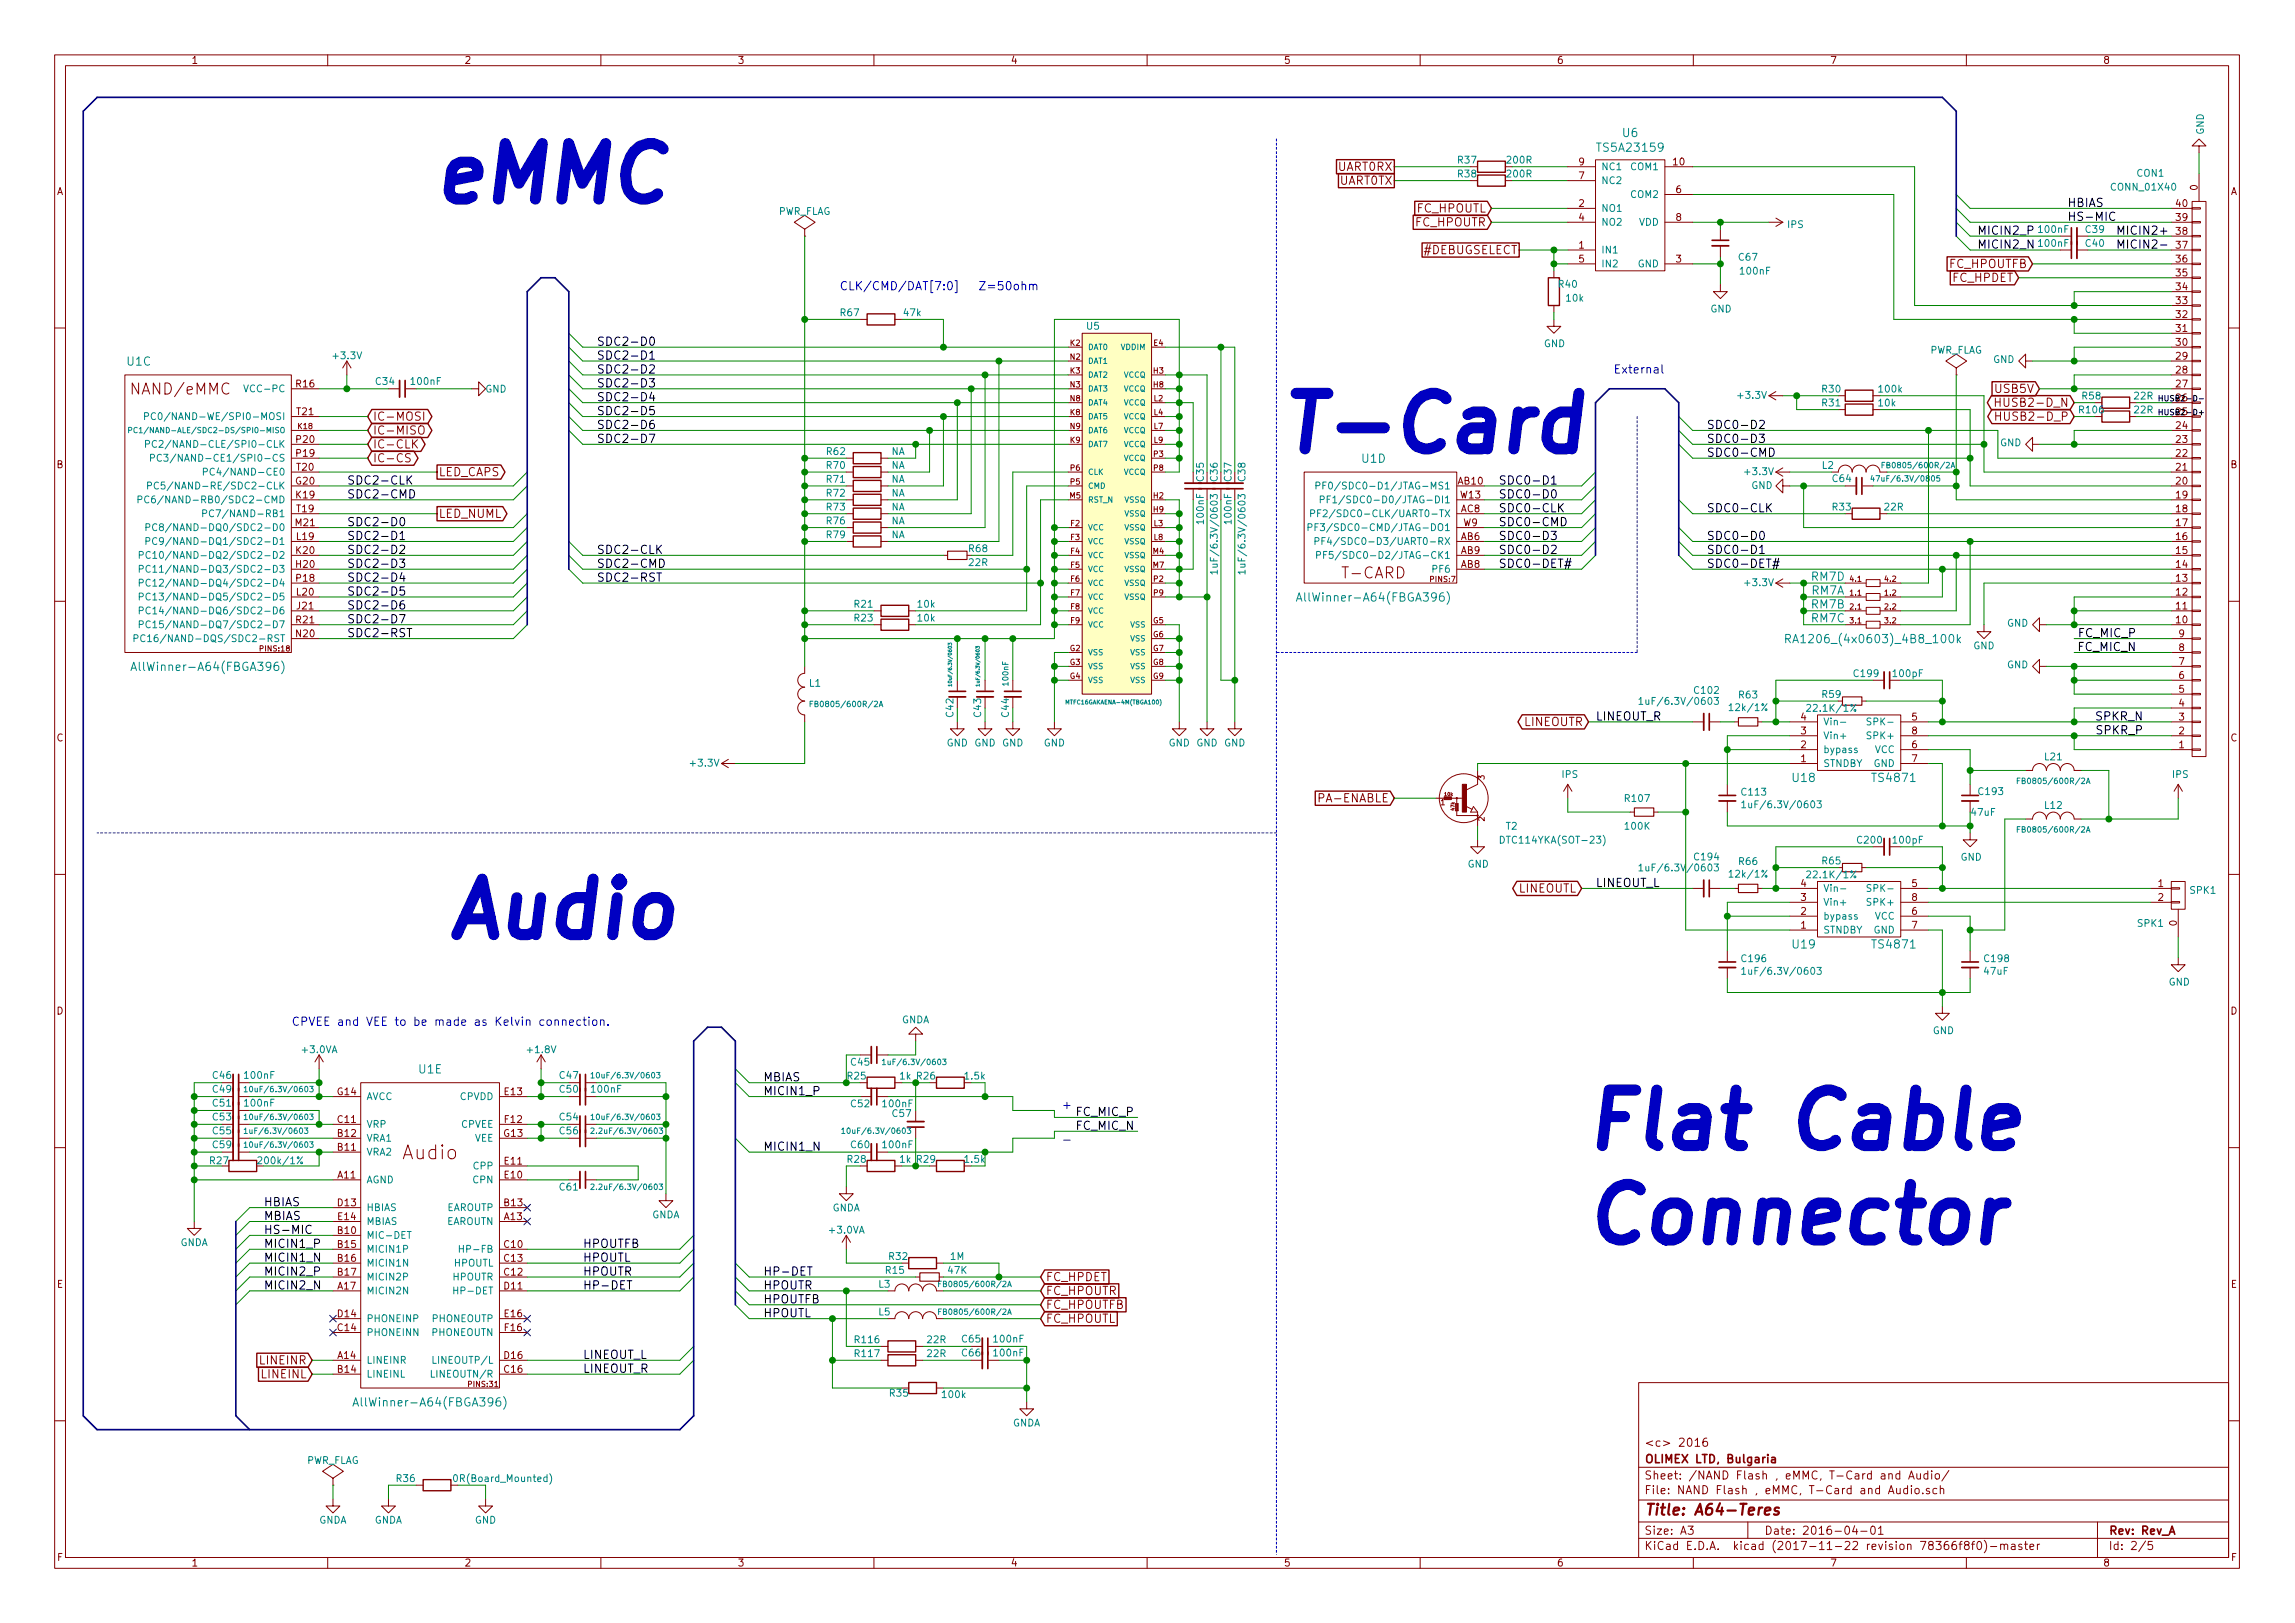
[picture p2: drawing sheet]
<svg xmlns="http://www.w3.org/2000/svg" width="420mm" height="297mm" viewBox="0 0 420 297" stroke-linecap="round" stroke-linejoin="round" font-family="sans-serif">
<defs><g id="words">
<g font-size="14.2" fill="#0000c2">
<text x="78.7" y="36.9">eMMC</text>
<text x="233.7" y="82.7">T-Card</text>
<text x="81.3" y="171.6">Audio</text>
<text x="289.6" y="210.2">Flat Cable</text>
<text x="289.6" y="227.4">Connector</text>
</g>
<text font-size="3.5" fill="#840000" x="73.7" y="212.2">Audio</text>
<g font-size="2.8" fill="#840000">
<text x="24.4" y="72.2">NAND/eMMC</text>
<text x="246" y="105.9">T-CARD</text>
<text x="301" y="277.3">Title: A64-Teres</text>
</g>
<g font-size="2.1" fill="#008484">
<text x="292.8" y="27.8">TS5A23159</text>
<text x="297.1" y="25.1">U6</text>
<text x="23.3" y="66.9">U1C</text>
<text x="249.4" y="84.7">U1D</text>
<text x="331.6" y="106.3">RM7D</text>
<text x="238.7" y="110.1">AllWinner-A64(FBGA396)</text>
<text x="331.6" y="108.8">RM7A</text>
<text x="331.6" y="111.4">RM7B</text>
<text x="331.6" y="113.9">RM7C</text>
<text x="328.7" y="117.7">RA1206_(4x0603)_4B8_100k</text>
<text x="25.4" y="122.8">AllWinner-A64(FBGA396)</text>
<text x="328.3" y="143.1">U18</text>
<text x="343" y="143.1">TS4871</text>
<text x="328.3" y="173.6">U19</text>
<text x="343" y="173.6">TS4871</text>
<text x="76.7" y="196.5">U1E</text>
<text x="66" y="257.4">AllWinner-A64(FBGA396)</text>
</g>
<g font-size="2.1" fill="#840000">
<text x="245" y="31.3">UART0RX</text>
<text x="245.2" y="33.8">UART0TX</text>
<text x="259.2" y="41.4">FC_HPOUTR</text>
<text x="259.4" y="38.9">FC_HPOUTL</text>
<text x="260.7" y="46.5">#DEBUGSELECT</text>
<text x="356.9" y="49.1">FC_HPOUTFB</text>
<text x="357.5" y="51.6">FC_HPDET</text>
<text x="365.4" y="71.9">USB5V</text>
<text x="68.2" y="77">IC-MOSI</text>
<text x="366.7" y="74.5">HUSB2-D_N</text>
<text x="366.8" y="77">HUSB2-D_P</text>
<text x="68.2" y="79.5">IC-MISO</text>
<text x="68.2" y="82.1">IC-CLK</text>
<text x="68.2" y="84.6">IC-CS</text>
<text x="80.3" y="87.2">LED_CAPS</text>
<text x="80.3" y="94.8">LED_NUML</text>
<text x="279.1" y="132.9">LINEOUTR</text>
<text x="242" y="146.8">PA-ENABLE</text>
<text x="278" y="163.4">LINEOUTL</text>
<text x="191.4" y="234.5">FC_HPDET</text>
<text x="191.4" y="237">FC_HPOUTR</text>
<text x="191.4" y="239.6">FC_HPOUTFB</text>
<text x="191.4" y="242.1">FC_HPOUTL</text>
<text x="47.8" y="249.7">LINEINR</text>
<text x="48" y="252.3">LINEINL</text>
<text x="301" y="267.8">OLIMEX LTD, Bulgaria</text>
<text x="301" y="264.8">&lt;c&gt; 2016</text>
<text x="301" y="273.5">File: NAND Flash , eMMC, T-Card and Audio.sch</text>
<text x="301" y="270.8">Sheet: /NAND Flash , eMMC, T-Card and Audio/</text>
<text x="301" y="280.9">Size: A3</text>
<text x="323" y="280.9">Date: 2016-04-01</text>
<text x="386" y="280.9">Rev: Rev_A</text>
<text x="301" y="283.7">KiCad E.D.A. kicad (2017-11-22 revision 78366f8f0)-master</text>
<text x="386" y="283.7">Id: 2/5</text>
</g>
<g font-size="2.1">
<text x="378.5" y="37.9">HBIAS</text>
<text x="378.5" y="40.4">HS-MIC</text>
<text x="361.9" y="43">MICIN2_P</text>
<text x="361.9" y="45.5">MICIN2_N</text>
<text x="387.3" y="43">MICIN2+</text>
<text x="387.3" y="45.5">MICIN2-</text>
<text x="109.2" y="63.3">SDC2-D0</text>
<text x="109.2" y="65.8">SDC2-D1</text>
<text x="109.2" y="68.4">SDC2-D2</text>
<text x="109.2" y="70.9">SDC2-D3</text>
<text x="109.2" y="73.4">SDC2-D4</text>
<text x="109.2" y="76">SDC2-D5</text>
<text x="109.2" y="78.5">SDC2-D6</text>
<text x="109.2" y="81.1">SDC2-D7</text>
<text x="312.4" y="81.1">SDC0-D3</text>
<text x="312.4" y="78.5">SDC0-D2</text>
<text x="312.4" y="83.6">SDC0-CMD</text>
<text x="63.5" y="88.7">SDC2-CLK</text>
<text x="274.3" y="88.7">SDC0-D1</text>
<text x="63.5" y="91.2">SDC2-CMD</text>
<text x="274.3" y="91.2">SDC0-D0</text>
<text x="274.3" y="93.8">SDC0-CLK</text>
<text x="312.4" y="93.8">SDC0-CLK</text>
<text x="63.5" y="96.3">SDC2-D0</text>
<text x="63.5" y="98.8">SDC2-D1</text>
<text x="63.5" y="101.4">SDC2-D2</text>
<text x="109.2" y="101.4">SDC2-CLK</text>
<text x="274.3" y="98.8">SDC0-D3</text>
<text x="274.3" y="101.4">SDC0-D2</text>
<text x="274.3" y="96.3">SDC0-CMD</text>
<text x="312.4" y="101.4">SDC0-D1</text>
<text x="312.4" y="98.8">SDC0-D0</text>
<text x="63.5" y="103.9">SDC2-D3</text>
<text x="63.5" y="106.5">SDC2-D4</text>
<text x="109.2" y="106.5">SDC2-RST</text>
<text x="109.2" y="103.9">SDC2-CMD</text>
<text x="274.3" y="103.9">SDC0-DET#</text>
<text x="312.4" y="103.9">SDC0-DET#</text>
<text x="63.5" y="109">SDC2-D5</text>
<text x="63.5" y="111.5">SDC2-D6</text>
<text x="63.5" y="114.1">SDC2-D7</text>
<text x="63.5" y="116.6">SDC2-RST</text>
<text x="380.5" y="119.2">FC_MIC_N</text>
<text x="380.7" y="116.6">FC_MIC_P</text>
<text x="292.1" y="131.9">LINEOUT_R</text>
<text x="383.8" y="131.9">SPKR_N</text>
<text x="383.9" y="134.4">SPKR_P</text>
<text x="292.1" y="162.3">LINEOUT_L</text>
<text x="139.7" y="197.9">MBIAS</text>
<text x="139.7" y="200.4">MICIN1_P</text>
<text x="196.8" y="204.3">FC_MIC_P</text>
<text x="196.8" y="206.8">FC_MIC_N</text>
<text x="139.7" y="210.6">MICIN1_N</text>
<text x="48.3" y="220.8">HBIAS</text>
<text x="48.3" y="223.3">MBIAS</text>
<text x="48.3" y="225.8">HS-MIC</text>
<text x="48.3" y="233.5">MICIN2_P</text>
<text x="48.3" y="228.4">MICIN1_P</text>
<text x="48.3" y="230.9">MICIN1_N</text>
<text x="106.7" y="230.9">HPOUTL</text>
<text x="106.7" y="233.5">HPOUTR</text>
<text x="106.7" y="228.4">HPOUTFB</text>
<text x="139.7" y="233.5">HP-DET</text>
<text x="48.3" y="236">MICIN2_N</text>
<text x="106.7" y="236">HP-DET</text>
<text x="139.7" y="236">HPOUTR</text>
<text x="139.7" y="238.5">HPOUTFB</text>
<text x="139.7" y="241.1">HPOUTL</text>
<text x="106.7" y="248.7">LINEOUT_L</text>
<text x="106.7" y="251.2">LINEOUT_R</text>
</g>
<g font-size="2.1" fill="#0000c2">
<text x="153.7" y="53.1">CLK/CMD/DAT[7:0]</text>
<text x="174" y="53.1">Z=50ohm</text>
<text x="296.4" y="68.4">External</text>
<text x="53.3" y="187.7">CPVEE and VEE to be made as Kelvin connection.</text>
<text x="194.3" y="203">+</text>
</g>
<g font-size="1.8" fill="#840000">
<text x="35" y="11.7">1</text>
<text x="85" y="11.7">2</text>
<text x="135" y="11.7">3</text>
<text x="185" y="11.7">4</text>
<text x="235" y="11.7">5</text>
<text x="285" y="11.7">6</text>
<text x="335" y="11.7">7</text>
<text x="385" y="11.7">8</text>
<text x="10.4" y="35.7">A</text>
<text x="289.1" y="32.8">7</text>
<text x="289.1" y="30.3">9</text>
<text x="306.4" y="30.3">10</text>
<text x="306.9" y="35.3">6</text>
<text x="402.3" y="34.8" transform="rotate(-90 402.3 34.8)">0</text>
<text x="408.4" y="35.7">A</text>
<text x="289.1" y="37.9">2</text>
<text x="289.1" y="40.4">4</text>
<text x="306.9" y="40.4">8</text>
<text x="398.4" y="40.4">39</text>
<text x="398.4" y="37.9">40</text>
<text x="289.1" y="45.5">1</text>
<text x="398.4" y="45.5">37</text>
<text x="398.4" y="43">38</text>
<text x="289.1" y="48">5</text>
<text x="306.9" y="48">3</text>
<text x="398.4" y="53.1">34</text>
<text x="398.4" y="50.6">35</text>
<text x="398.4" y="48">36</text>
<text x="398.4" y="58.2">32</text>
<text x="398.4" y="55.7">33</text>
<text x="398.4" y="65.8">29</text>
<text x="398.4" y="63.3">30</text>
<text x="398.4" y="60.7">31</text>
<text x="54.3" y="70.9">R16</text>
<text x="398.4" y="70.9">27</text>
<text x="398.4" y="68.4">28</text>
<text x="54.4" y="76">T21</text>
<text x="54.3" y="83.6">P19</text>
<text x="54.3" y="81.1">P20</text>
<text x="398.4" y="83.6">22</text>
<text x="398.4" y="81.1">23</text>
<text x="398.4" y="78.5">24</text>
<text x="10.4" y="85.7">B</text>
<text x="54.2" y="88.7">G20</text>
<text x="54.4" y="86.1">T20</text>
<text x="225.5" y="88" transform="rotate(-90 225.5 88)">C37</text>
<text x="267" y="88.7">AB10</text>
<text x="335.6" y="88.2">C64</text>
<text x="398.4" y="88.7">20</text>
<text x="398.4" y="86.1">21</text>
<text x="408.4" y="85.7">B</text>
<text x="54.3" y="91.2">K19</text>
<text x="54.4" y="93.8">T19</text>
<text x="267.4" y="91.2">W13</text>
<text x="267.5" y="93.8">AC8</text>
<text x="398.4" y="93.8">18</text>
<text x="398.4" y="91.2">19</text>
<text x="54.2" y="96.3">M21</text>
<text x="54.3" y="101.4">K20</text>
<text x="54.4" y="98.8">L19</text>
<text x="267.5" y="98.8">AB6</text>
<text x="267.5" y="101.4">AB9</text>
<text x="267.9" y="96.3">W9</text>
<text x="398.4" y="101.4">15</text>
<text x="398.4" y="98.8">16</text>
<text x="398.4" y="96.3">17</text>
<text x="54.3" y="103.9">H20</text>
<text x="54.3" y="106.5">P18</text>
<text x="267.5" y="103.9">AB8</text>
<text x="398.4" y="106.5">13</text>
<text x="398.4" y="103.9">14</text>
<text x="54.4" y="109">L20</text>
<text x="54.4" y="111.5">J21</text>
<text x="398.4" y="111.5">11</text>
<text x="398.4" y="109">12</text>
<text x="54.3" y="116.6">N20</text>
<text x="54.3" y="114.1">R21</text>
<text x="398.4" y="114.1">10</text>
<text x="398.9" y="119.2">8</text>
<text x="398.9" y="116.6">9</text>
<text x="398.9" y="124.2">6</text>
<text x="398.9" y="121.7">7</text>
<text x="329.7" y="131.9">4</text>
<text x="350" y="131.9">5</text>
<text x="398.9" y="131.9">3</text>
<text x="398.9" y="129.3">4</text>
<text x="398.9" y="126.8">5</text>
<text x="10.4" y="135.7">C</text>
<text x="329.7" y="136.9">2</text>
<text x="329.7" y="134.4">3</text>
<text x="350" y="136.9">6</text>
<text x="350" y="134.4">8</text>
<text x="398.9" y="136.9">1</text>
<text x="398.9" y="134.4">2</text>
<text x="408.4" y="135.7">C</text>
<text x="329.7" y="139.5">1</text>
<text x="350" y="139.5">7</text>
<text x="329.7" y="167.4">2</text>
<text x="329.7" y="164.9">3</text>
<text x="329.7" y="162.3">4</text>
<text x="350" y="162.3">5</text>
<text x="350" y="167.4">6</text>
<text x="350" y="164.9">8</text>
<text x="395.1" y="162.3">1</text>
<text x="395.1" y="164.9">2</text>
<text x="329.7" y="170">1</text>
<text x="350" y="170">7</text>
<text x="398.5" y="169.4" transform="rotate(-90 398.5 169.4)">0</text>
<text x="10.4" y="185.7">D</text>
<text x="408.4" y="185.7">D</text>
<text x="61.8" y="200.4">G14</text>
<text x="92.4" y="200.4">E13</text>
<text x="102.5" y="200">C50</text>
<text x="61.9" y="208.1">B12</text>
<text x="61.9" y="205.5">C11</text>
<text x="92.3" y="208.1">G13</text>
<text x="92.5" y="205.5">F12</text>
<text x="61.9" y="215.7">A11</text>
<text x="61.9" y="210.6">B11</text>
<text x="92.4" y="215.7">E10</text>
<text x="92.4" y="213.1">E11</text>
<text x="61.9" y="220.8">D13</text>
<text x="92.4" y="220.8">B13</text>
<text x="61.9" y="225.8">B10</text>
<text x="61.9" y="223.3">E14</text>
<text x="92.4" y="223.3">A13</text>
<text x="61.9" y="228.4">B15</text>
<text x="61.9" y="230.9">B16</text>
<text x="61.9" y="233.5">B17</text>
<text x="92.4" y="228.4">C10</text>
<text x="92.4" y="233.5">C12</text>
<text x="92.4" y="230.9">C13</text>
<text x="10.4" y="235.7">E</text>
<text x="61.9" y="236">A17</text>
<text x="92.4" y="236">D11</text>
<text x="408.4" y="235.7">E</text>
<text x="61.9" y="243.6">C14</text>
<text x="61.9" y="241.1">D14</text>
<text x="92.4" y="241.1">E16</text>
<text x="92.5" y="243.6">F16</text>
<text x="61.9" y="248.7">A14</text>
<text x="61.9" y="251.2">B14</text>
<text x="92.4" y="251.2">C16</text>
<text x="92.4" y="248.7">D16</text>
<text x="10.5" y="285.7">F</text>
<text x="35" y="286.7">1</text>
<text x="85" y="286.7">2</text>
<text x="135" y="286.7">3</text>
<text x="185" y="286.7">4</text>
<text x="235" y="286.7">5</text>
<text x="285" y="286.7">6</text>
<text x="335" y="286.7">7</text>
<text x="385" y="286.7">8</text>
<text x="408.5" y="285.7">F</text>
</g>
<g font-size="1.8" fill="#008484">
<text x="267" y="29.9">R37</text>
<text x="276" y="29.9">200R</text>
<text x="403.5" y="24.7" transform="rotate(-90 403.5 24.7)">GND</text>
<text x="267" y="32.5">R38</text>
<text x="276" y="32.5">200R</text>
<text x="293.1" y="33.7">NC2</text>
<text x="293.1" y="31.2">NC1</text>
<text x="298.7" y="31.2">COM1</text>
<text x="386.8" y="34.9">CONN_01X40</text>
<text x="391.3" y="32.3">CON1</text>
<text x="142.4" y="39.3">PWR_FLAG</text>
<text x="293.1" y="38.8">NO1</text>
<text x="293.1" y="41.3">NO2</text>
<text x="298.7" y="36.2">COM2</text>
<text x="300.1" y="41.3">VDD</text>
<text x="327.3" y="41.7">IPS</text>
<text x="293.1" y="46.4">IN1</text>
<text x="318.4" y="47.7">C67</text>
<text x="373.4" y="45.2">100nF</text>
<text x="373.4" y="42.6">100nF</text>
<text x="381.9" y="45.2">C40</text>
<text x="381.9" y="42.6">C39</text>
<text x="285.4" y="52.7">R40</text>
<text x="293.1" y="48.9">IN2</text>
<text x="299.8" y="48.9">GND</text>
<text x="318.7" y="50.3">100nF</text>
<text x="153.9" y="57.9">R67</text>
<text x="165.5" y="57.9">47k</text>
<text x="286.8" y="55.2">10k</text>
<text x="313.1" y="57.2">GND</text>
<text x="61.2" y="65.7">+3.3V</text>
<text x="199" y="60.3">U5</text>
<text x="282.7" y="63.5">GND</text>
<text x="353.2" y="64.7">PWR_FLAG</text>
<text x="45.5" y="71.8">VCC-PC</text>
<text x="68.9" y="70.4">C34</text>
<text x="75.4" y="70.4">100nF</text>
<text x="88.8" y="71.8">GND</text>
<text x="333.6" y="71.8">R30</text>
<text x="344.1" y="71.8">100k</text>
<text x="364.9" y="66.4">GND</text>
<text x="30.4" y="76.9">PC0/NAND-WE/SPI0-MOSI</text>
<text x="318.3" y="73">+3.3V</text>
<text x="333.6" y="74.4">R31</text>
<text x="344" y="74.4">10k</text>
<text x="380.8" y="75.7">R106</text>
<text x="381.3" y="73.1">R58</text>
<text x="390.8" y="73.1">22R</text>
<text x="390.8" y="75.7">22R</text>
<text x="30.6" y="82">PC2/NAND-CLE/SPI0-CLK</text>
<text x="151.4" y="83.3">R62</text>
<text x="163.2" y="83.3">NA</text>
<text x="366.2" y="81.7">GND</text>
<text x="30.8" y="89.6">PC5/NAND-RE/SDC2-CLK</text>
<text x="31.9" y="84.5">PC3/NAND-CE1/SPI0-CS</text>
<text x="39.2" y="87">PC4/NAND-CE0</text>
<text x="151.4" y="85.8">R70</text>
<text x="151.4" y="88.4">R71</text>
<text x="163.2" y="85.8">NA</text>
<text x="163.2" y="88.4">NA</text>
<text x="220.4" y="88" transform="rotate(-90 220.4 88)">C35</text>
<text x="222.9" y="88" transform="rotate(-90 222.9 88)">C36</text>
<text x="228" y="88" transform="rotate(-90 228 88)">C38</text>
<text x="245" y="89.6">PF0/SDC0-D1/JTAG-MS1</text>
<text x="319.6" y="87">+3.3V</text>
<text x="320.6" y="89.5">GND</text>
<text x="333.6" y="85.8">L2</text>
<text x="29.3" y="92.1">PC6/NAND-RB0/SDC2-CMD</text>
<text x="39.2" y="94.7">PC7/NAND-RB1</text>
<text x="151.4" y="90.9">R72</text>
<text x="151.4" y="93.4">R73</text>
<text x="151.4" y="96">R76</text>
<text x="163.2" y="90.9">NA</text>
<text x="163.2" y="93.4">NA</text>
<text x="163.2" y="96">NA</text>
<text x="220.4" y="95.7" transform="rotate(-90 220.4 95.7)">100nF</text>
<text x="225.5" y="95.7" transform="rotate(-90 225.5 95.7)">100nF</text>
<text x="243.8" y="94.7">PF2/SDC0-CLK/UART0-TX</text>
<text x="245.8" y="92.1">PF1/SDC0-D0/JTAG-DI1</text>
<text x="335.5" y="93.4">R33</text>
<text x="345.1" y="93.4">22R</text>
<text x="31" y="99.7">PC9/NAND-DQ1/SDC2-D1</text>
<text x="31" y="97.2">PC8/NAND-DQ0/SDC2-D0</text>
<text x="151.4" y="98.5">R79</text>
<text x="163.2" y="98.5">NA</text>
<text x="177.4" y="101.1">R68</text>
<text x="243.2" y="97.2">PF3/SDC0-CMD/JTAG-DO1</text>
<text x="245" y="99.7">PF4/SDC0-D3/UART0-RX</text>
<text x="30" y="104.8">PC11/NAND-DQ3/SDC2-D3</text>
<text x="30" y="102.3">PC10/NAND-DQ2/SDC2-D2</text>
<text x="30" y="107.4">PC12/NAND-DQ4/SDC2-D4</text>
<text x="177.4" y="103.6">22R</text>
<text x="222.9" y="103.6" transform="rotate(-90 222.9 103.6)">1uF/6.3V/0603</text>
<text x="228" y="103.6" transform="rotate(-90 228 103.6)">1uF/6.3V/0603</text>
<text x="245" y="102.3">PF5/SDC0-D2/JTAG-CK1</text>
<text x="262.4" y="104.8">PF6</text>
<text x="319.6" y="107.3">+3.3V</text>
<text x="30" y="112.4">PC14/NAND-DQ6/SDC2-D6</text>
<text x="30" y="109.9">PC13/NAND-DQ5/SDC2-D5</text>
<text x="156.5" y="111.2">R21</text>
<text x="156.5" y="113.8">R23</text>
<text x="168.1" y="111.2">10k</text>
<text x="168.1" y="113.8">10k</text>
<text x="28.5" y="117.5">PC16/NAND-DQS/SDC2-RST</text>
<text x="30" y="115">PC15/NAND-DQ7/SDC2-D7</text>
<text x="361.3" y="118.8">GND</text>
<text x="367.4" y="114.7">GND</text>
<text x="148.2" y="125.7">L1</text>
<text x="339.5" y="123.9">C199</text>
<text x="346.7" y="123.9">100pF</text>
<text x="367.4" y="122.3">GND</text>
<text x="174.5" y="131.2" transform="rotate(-90 174.5 131.2)">C42</text>
<text x="179.6" y="131.2" transform="rotate(-90 179.6 131.2)">C43</text>
<text x="184.7" y="131.2" transform="rotate(-90 184.7 131.2)">C44</text>
<text x="301.5" y="129">1uF/6.3V/0603</text>
<text x="310.3" y="127">C102</text>
<text x="317" y="130.1">12k/1%</text>
<text x="318.4" y="127.8">R63</text>
<text x="331.4" y="130.3">22.1K/1%</text>
<text x="333.7" y="127.7">R59</text>
<text x="173.3" y="136.6">GND GND GND</text>
<text x="191.1" y="136.6">GND</text>
<text x="213.9" y="136.6">GND GND GND</text>
<text x="333.8" y="137.8">bypass</text>
<text x="333.8" y="135.3">Vin+</text>
<text x="333.8" y="132.8">Vin-</text>
<text x="342.3" y="135.3">SPK+</text>
<text x="342.7" y="132.8">SPK-</text>
<text x="343.2" y="137.8">VCC</text>
<text x="126.6" y="140.3">+3.3V</text>
<text x="286" y="142.4">IPS</text>
<text x="333.8" y="140.4">STNDBY</text>
<text x="343" y="140.4">GND</text>
<text x="374.4" y="139.2">L21</text>
<text x="397.7" y="142.4">IPS</text>
<text x="297.6" y="146.8">R107</text>
<text x="319" y="145.6">C113</text>
<text x="320.3" y="147.9">1uF/6.3V/0603</text>
<text x="361" y="149.3">47uF</text>
<text x="362.4" y="145.5">C193</text>
<text x="374.4" y="148">L12</text>
<text x="275.4" y="154.4">DTC114YKA(SOT-23)</text>
<text x="275.7" y="151.9">T2</text>
<text x="297.6" y="151.9">100K</text>
<text x="340.2" y="154.4">C200</text>
<text x="346.7" y="154.4">100pF</text>
<text x="268.7" y="158.8">GND</text>
<text x="301.5" y="159.5">1uF/6.3V/0603</text>
<text x="310.3" y="157.5">C194</text>
<text x="317" y="160.6">12k/1%</text>
<text x="318.4" y="158.3">R66</text>
<text x="331.4" y="160.7">22.1K/1%</text>
<text x="333.7" y="158.2">R65</text>
<text x="358.9" y="157.5">GND</text>
<text x="333.8" y="165.8">Vin+</text>
<text x="333.8" y="163.2">Vin-</text>
<text x="342.3" y="165.8">SPK+</text>
<text x="342.7" y="163.2">SPK-</text>
<text x="401" y="163.6">SPK1</text>
<text x="333.8" y="170.9">STNDBY</text>
<text x="333.8" y="168.3">bypass</text>
<text x="343" y="170.9">GND</text>
<text x="343.2" y="168.3">VCC</text>
<text x="391.4" y="169.6">SPK1</text>
<text x="319" y="176.1">C196</text>
<text x="320.3" y="178.4">1uF/6.3V/0603</text>
<text x="363.3" y="178.4">47uF</text>
<text x="363.4" y="176.1">C198</text>
<text x="397" y="180.4">GND</text>
<text x="165" y="187.3">GNDA</text>
<text x="353.8" y="189.3">GND</text>
<text x="39" y="197.4">C46</text>
<text x="44.9" y="197.4">100nF</text>
<text x="55.4" y="192.7">+3.0VA</text>
<text x="96.7" y="192.7">+1.8V</text>
<text x="102.5" y="197.4">C47</text>
<text x="155.2" y="197.6">R25</text>
<text x="155.9" y="195">C45</text>
<text x="164.8" y="197.6">1k</text>
<text x="167.9" y="197.6">R26</text>
<text x="39" y="200">C49</text>
<text x="39" y="202.5">C51</text>
<text x="44.9" y="202.5">100nF</text>
<text x="67.1" y="201.3">AVCC</text>
<text x="84.2" y="201.3">CPVDD</text>
<text x="108.4" y="200">100nF</text>
<text x="155.9" y="202.7">C52</text>
<text x="161.7" y="202.7">100nF</text>
<text x="39" y="205.1">C53</text>
<text x="39" y="207.6">C55</text>
<text x="67.1" y="209">VRA1</text>
<text x="67.1" y="206.4">VRP</text>
<text x="84.4" y="206.4">CPVEE</text>
<text x="86.9" y="209">VEE</text>
<text x="102.5" y="205.1">C54</text>
<text x="102.5" y="207.6">C56</text>
<text x="163.4" y="204.4">C57</text>
<text x="38.5" y="213.1">R27</text>
<text x="39" y="210.1">C59</text>
<text x="47.8" y="213.1">200k/1%</text>
<text x="67.1" y="211.5">VRA2</text>
<text x="86.8" y="214">CPP</text>
<text x="155.9" y="210.1">C60</text>
<text x="161.7" y="210.1">100nF</text>
<text x="164.8" y="212.8">1k</text>
<text x="167.9" y="212.8">R29</text>
<text x="67.1" y="216.6">AGND</text>
<text x="67.1" y="221.7">HBIAS</text>
<text x="81.8" y="221.7">EAROUTP</text>
<text x="86.7" y="216.6">CPN</text>
<text x="102.5" y="217.9">C61</text>
<text x="152.3" y="221.7">GNDA</text>
<text x="67.1" y="226.7">MIC-DET</text>
<text x="67.1" y="224.2">MBIAS</text>
<text x="81.7" y="224.2">EAROUTN</text>
<text x="119.3" y="223">GNDA</text>
<text x="152" y="225.8">+3.0VA</text>
<text x="33" y="228.1">GNDA</text>
<text x="67.1" y="229.3">MICIN1P</text>
<text x="67.1" y="231.8">MICIN1N</text>
<text x="83.2" y="231.8">HPOUTL</text>
<text x="85" y="229.3">HP-FB</text>
<text x="162.2" y="233.1">R15</text>
<text x="162.8" y="230.6">R32</text>
<text x="173.6" y="233.1">47K</text>
<text x="174" y="230.6">1M</text>
<text x="67.1" y="236.9">MICIN2N</text>
<text x="67.1" y="234.4">MICIN2P</text>
<text x="83" y="234.4">HPOUTR</text>
<text x="83.8" y="236.9">HP-DET</text>
<text x="160.9" y="235.7">L3</text>
<text x="67.1" y="244.5">PHONEINN</text>
<text x="67.1" y="242">PHONEINP</text>
<text x="79.1" y="244.5">PHONEOUTN</text>
<text x="79.2" y="242">PHONEOUTP</text>
<text x="156.6" y="245.8">R116</text>
<text x="160.9" y="240.8">L5</text>
<text x="169.8" y="245.8">22R</text>
<text x="176.2" y="245.7">C65</text>
<text x="182.1" y="245.7">100nF</text>
<text x="67.1" y="249.6">LINEINR</text>
<text x="79.9" y="249.6">LINEOUTP/L</text>
<text x="156.6" y="248.4">R117</text>
<text x="169.8" y="248.4">22R</text>
<text x="176.2" y="248.2">C66</text>
<text x="182.1" y="248.2">100nF</text>
<text x="67.1" y="252.1">LINEINL</text>
<text x="79.6" y="252.1">LINEOUTN/R</text>
<text x="162.9" y="255.6">R35</text>
<text x="172.6" y="255.9">100k</text>
<text x="185.4" y="261.1">GNDA</text>
<text x="56" y="267.9">PWR_FLAG</text>
<text x="72.6" y="271.2">R36</text>
<text x="83.6" y="271.2">0R(Board_Mounted)</text>
<text x="58.4" y="278.9">GNDA</text>
<text x="68.5" y="278.9">GNDA</text>
<text x="86.9" y="278.9">GND</text>
</g>
<g font-size="1.8">
<text x="398.4" y="76">25</text>
<text x="398.4" y="73.4">26</text>
</g>
<g font-size="1.8" fill="#008400">
<text x="176.7" y="197.6">1.5k</text>
<text x="155.2" y="212.8">R28</text>
<text x="176.7" y="212.8">1.5k</text>
</g>
<g font-size="1.4" fill="#840000">
<text x="196" y="63.3">K2</text>
<text x="196" y="65.8">N2</text>
<text x="211.2" y="63.3">E4</text>
<text x="196" y="68.4">K3</text>
<text x="196" y="70.9">N3</text>
<text x="211.2" y="68.4">H3</text>
<text x="211.2" y="70.9">H8</text>
<text x="196" y="76">K8</text>
<text x="196" y="73.4">N8</text>
<text x="211.3" y="73.4">L2</text>
<text x="211.3" y="76">L4</text>
<text x="54.6" y="78.5">K18</text>
<text x="196" y="81.1">K9</text>
<text x="196" y="78.5">N9</text>
<text x="211.2" y="83.6">P3</text>
<text x="211.3" y="78.5">L7</text>
<text x="211.3" y="81.1">L9</text>
<text x="196" y="88.7">P5</text>
<text x="196" y="86.1">P6</text>
<text x="211.2" y="86.1">P8</text>
<text x="195.9" y="91.2">M5</text>
<text x="211.2" y="91.2">H2</text>
<text x="211.2" y="93.8">H9</text>
<text x="196" y="96.3">F2</text>
<text x="196" y="98.8">F3</text>
<text x="196" y="101.4">F4</text>
<text x="211.1" y="101.4">M4</text>
<text x="211.3" y="96.3">L3</text>
<text x="211.3" y="98.8">L8</text>
<text x="196" y="103.9">F5</text>
<text x="196" y="106.5">F6</text>
<text x="211.1" y="103.9">M7</text>
<text x="211.2" y="106.5">P2</text>
<text x="261.9" y="106.5">PINS:7</text>
<text x="338.8" y="106.5">4.1</text>
<text x="345.1" y="106.5">4.2</text>
<text x="196" y="109">F7</text>
<text x="196" y="111.5">F8</text>
<text x="211.2" y="109">P9</text>
<text x="338.8" y="109">1.1</text>
<text x="338.8" y="111.5">2.1</text>
<text x="345.1" y="109">1.2</text>
<text x="345.1" y="111.5">2.2</text>
<text x="47.7" y="119.2">PINS:18</text>
<text x="195.9" y="119.2">G2</text>
<text x="196" y="114.1">F9</text>
<text x="211.2" y="114.1">G5</text>
<text x="211.2" y="116.6">G6</text>
<text x="211.2" y="119.2">G7</text>
<text x="338.8" y="114.1">3.1</text>
<text x="345.1" y="114.1">3.2</text>
<text x="195.9" y="121.7">G3</text>
<text x="195.9" y="124.2">G4</text>
<text x="211.2" y="121.7">G8</text>
<text x="211.2" y="124.2">G9</text>
<text x="271.8" y="142.7" transform="rotate(-90 271.8 142.7)">3</text>
<text x="263.8" y="147.4">1</text>
<text x="271.8" y="150.3" transform="rotate(-90 271.8 150.3)">2</text>
<text x="85.9" y="253.8">PINS:31</text>
</g>
<g font-size="1.4" fill="#008484">
<text x="199.1" y="64">DAT0</text>
<text x="205.3" y="64">VDDIM</text>
<text x="199.1" y="69.1">DAT2</text>
<text x="199.1" y="66.6">DAT1</text>
<text x="199.1" y="71.7">DAT3</text>
<text x="205.7" y="69.1">VCCQ</text>
<text x="205.7" y="71.7">VCCQ</text>
<text x="199.1" y="76.7">DAT5</text>
<text x="199.1" y="74.2">DAT4</text>
<text x="205.7" y="74.2">VCCQ</text>
<text x="205.7" y="76.7">VCCQ</text>
<text x="28.2" y="79.3">PC1/NAND-ALE/SDC2-DS/SPI0-MISO</text>
<text x="199.1" y="81.8">DAT7</text>
<text x="199.1" y="79.3">DAT6</text>
<text x="205.7" y="79.3">VCCQ</text>
<text x="205.7" y="81.8">VCCQ</text>
<text x="199.1" y="89.4">CMD</text>
<text x="199.1" y="86.9">CLK</text>
<text x="205.7" y="84.4">VCCQ</text>
<text x="205.7" y="86.9">VCCQ</text>
<text x="343.8" y="88.1">47uF/6.3V/0805</text>
<text x="345.7" y="85.7">FB0805/600R/2A</text>
<text x="199.1" y="92">RST_N</text>
<text x="205.9" y="92">VSSQ</text>
<text x="205.9" y="94.5">VSSQ</text>
<text x="199.1" y="97.1">VCC</text>
<text x="199.1" y="99.6">VCC</text>
<text x="205.9" y="97.1">VSSQ</text>
<text x="205.9" y="99.6">VSSQ</text>
<text x="199.1" y="102.1">VCC</text>
<text x="199.1" y="104.7">VCC</text>
<text x="199.1" y="107.2">VCC</text>
<text x="205.9" y="102.1">VSSQ</text>
<text x="205.9" y="104.7">VSSQ</text>
<text x="205.9" y="107.2">VSSQ</text>
<text x="199.1" y="109.8">VCC</text>
<text x="199.1" y="112.3">VCC</text>
<text x="205.9" y="109.8">VSSQ</text>
<text x="199.1" y="114.8">VCC</text>
<text x="199.1" y="119.9">VSS</text>
<text x="207" y="114.8">VSS</text>
<text x="207" y="117.4">VSS</text>
<text x="207" y="119.9">VSS</text>
<text x="184.6" y="125.4" transform="rotate(-90 184.6 125.4)">100nF</text>
<text x="199.1" y="122.5">VSS</text>
<text x="199.1" y="125">VSS</text>
<text x="207" y="122.5">VSS</text>
<text x="207" y="125">VSS</text>
<text x="149.4" y="129.4">FB0805/600R/2A</text>
<text x="370.4" y="143.5">FB0805/600R/2A</text>
<text x="370.4" y="152.4">FB0805/600R/2A</text>
<text x="109.5" y="197.3">10uF/6.3V/0603</text>
<text x="162.7" y="194.9">1uF/6.3V/0603</text>
<text x="46" y="199.9">10uF/6.3V/0603</text>
<text x="45.9" y="207.5">1uF/6.3V/0603</text>
<text x="46" y="205">10uF/6.3V/0603</text>
<text x="109.5" y="205">10uF/6.3V/0603</text>
<text x="109.5" y="207.5">2.2uF/6.3V/0603</text>
<text x="155.4" y="207.5">10uF/6.3V/0603</text>
<text x="46" y="210">10uF/6.3V/0603</text>
<text x="109.5" y="217.8">2.2uF/6.3V/0603</text>
<text x="172.9" y="235.5">FB0805/600R/2A</text>
<text x="172.9" y="240.6">FB0805/600R/2A</text>
</g>
<g font-size="1.4">
<text x="395" y="73.4">HUSB2-D-</text>
<text x="395" y="76">HUSB2-D+</text>
</g>
<text font-size="1.1" fill="#008484" x="195.5" y="128.9">MTFC16GAKAENA-4M(TBGA100)</text>
<g font-size=".9" fill="#008484">
<text x="174.2" y="124.8" transform="rotate(-90 174.2 124.8)">10uF/6.3V/0603</text>
<text x="179.3" y="124.9" transform="rotate(-90 179.3 124.9)">1uF/6.3V/0603</text>
</g>
<g font-size=".8" fill="#840000">
<text x="264.5" y="145.7">10k</text>
<text x="266.3" y="148.3" transform="rotate(-90 266.3 148.3)">47k</text>
</g>
</g></defs>
<g fill="none" stroke="#840000" stroke-width=".18">
<path d="M10 10h400v277h-400zM12 12h396v273.1h-396zM60 10v2M110 10v2M160 10v2M210 10v2M260 10v2M310 10v2M360 10v2M287 38.1h5.1M287 30.5h5.1M287 33.1h5.1"/>
<path d="M292.1 29.2h12.7v20.4h-12.7zM304.8 30.5h5.1M304.8 35.6h5.1M325.1 39.9l1.3 .8M397.5 38.1h3.8M401.3 38h1.5v.3h-1.5zM401.3 36.9h2.6v101.6h-2.6zM402.6 26.7h-1.3l1.3-1.3 1.3 1.3h-1.3v1.3M402.6 31.8v5.1M147.3 41.9l1.9-1.2-1.9-1.3-1.9 1.3 1.9 1.2v1.3M147.3 43.2h.1M157.5 58.5h1.2"/>
<path d="M163.8 58.5h1.3M284.5 58.5v1.2h1.2l-1.2 1.3-1.3-1.3h1.3M284.5 49.6v1.2M284.5 55.9v1.3M287 48.3h5.1M287 45.8h5.1M287 40.7h5.1M304.8 48.3h5.1M304.8 40.7h5.1M315 52.1v1.3h1.2l-1.2 1.2-1.3-1.2h1.3M315 41.9v2M315 45v2"/>
<path d="M323.8 40.7h2.6M326.4 40.7l-1.3 .7M377.2 45.8h1.9M377.2 43.2h1.9M380.2 45.8h2.1M380.2 43.2h2.1M397.5 58.5h3.8M397.5 55.9h3.8M397.5 53.4h3.8M397.5 50.8h3.8M397.5 48.3h3.8M397.5 45.8h3.8"/>
<path d="M397.5 43.2h3.8M397.5 40.7h3.8M401.3 40.5h1.5v.3h-1.5zM401.3 43.1h1.5v.2h-1.5zM401.3 45.6h1.5v.3h-1.5zM401.3 48.2h1.5v.2h-1.5zM401.3 50.7h1.5v.3h-1.5zM401.3 53.2h1.5v.3h-1.5zM401.3 55.8h1.5v.2h-1.5zM401.3 58.3h1.5v.3h-1.5zM10 60h2M22.9 68.6h30.4v50.8h-30.4z"/>
<path d="M53.3 71.2h5.1M53.3 76.2h5.1M53.3 78.8h5.1M63.5 66.1l.8 1.2M63.5 66.1v2.5M63.5 66.1l-.8 1.2M71.1 71.2h2.1M74.3 71.2h1.9M76.7 78.1a.53 .53 0 0 1 .9 0 1.04 1.04 0 0 1-.3 1.4 .53 .53 0 0 1-.7-.5zM77.6 75.4v1.5M86.4 71.2h1.2v1.2l1.3-1.2-1.3-1.3v1.3M195.6 71.2h2.5"/>
<path d="M195.6 63.5h2.5M195.6 68.6h2.5M195.6 76.2h2.5M195.6 73.7h2.5M195.6 78.8h2.5M195.6 66.1h2.5M198.1 61h12.7v66h-12.7zM210.8 71.2h2.6M210.8 63.5h2.6M210.8 68.6h2.6M210.8 76.2h2.6M210.8 73.7h2.6"/>
<path d="M210.8 78.8h2.6M323.8 72.4h2.6M323.8 72.4l1.3 .8M325.1 71.7l-1.3 .7M336.5 75h1.3M336.5 72.4h1.3M342.9 75h1.3M342.9 72.4h1.3M358.1 67.3l1.9-1.2-1.9-1.3-1.9 1.3 1.9 1.2v1.3M358.1 68.6h.1M365.3 72.9v1.5M365.3 73.6h.9"/>
<path d="M365.4 75.4v1.5M365.4 76.1h.8M370.8 66.1v1.2l-1.2-1.2 1.2-1.3v1.3h1.3M389.9 76.2h1.3M389.9 73.7h1.3M397.5 71.2h3.8M397.5 63.5h3.8M397.5 68.6h3.8M397.5 76.2h3.8M397.5 73.7h3.8M397.5 78.8h3.8M397.5 66.1h3.8"/>
<path d="M397.5 61h3.8M401.3 60.9h1.5v.2h-1.5zM401.3 63.4h1.5v.3h-1.5zM401.3 65.9h1.5v.3h-1.5zM401.3 68.5h1.5v.2h-1.5zM401.3 71h1.5v.3h-1.5zM401.3 73.6h1.5v.2h-1.5zM401.3 76.1h1.5v.3h-1.5zM401.3 78.6h1.5v.3h-1.5zM408 60h2M53.3 96.6h5.1M53.3 99.1h5.1"/>
<path d="M53.3 91.5h5.1M53.3 94h5.1M53.3 81.3h5.1M53.3 83.9h5.1M53.3 88.9h5.1M53.3 86.4h5.1M75.1 83.1l-.6-.1-.2 .1v.5l.7 .3 .1 .3-.3 .3h-.6M75.8 81.1l.6 .9M76.4 80.5l-.9 .8M154.9 96.6h1.3M154.9 99.1h1.3M154.9 91.5h1.3"/>
<path d="M154.9 94h1.3M154.9 83.9h1.3M154.9 88.9h1.3M154.9 86.4h1.3M161.3 96.6h1.3M161.3 99.1h1.3M161.3 91.5h1.3M161.3 94h1.3M161.3 83.9h1.3M161.3 88.9h1.3M161.3 86.4h1.3M195.6 96.6h2.5"/>
<path d="M195.6 99.1h2.5M195.6 91.5h2.5M195.6 81.3h2.5M195.6 88.9h2.5M195.6 86.4h2.5M210.8 96.6h2.6M210.8 99.1h2.6M210.8 91.5h2.6M210.8 94h2.6M210.8 81.3h2.6M210.8 83.9h2.6M210.8 86.4h2.6"/>
<path d="M218.4 86.4v2M218.4 89.6v1.9M221 89.6v1.9M223.5 89.6v1.9M226.1 89.6v1.9M238.8 86.4h27.9v20.3h-27.9zM266.7 96.6h5.1M266.7 99.1h5.1M266.7 91.5h5.1M266.7 94h5.1M266.7 88.9h5.1M325.1 86.4h2.6"/>
<path d="M325.1 86.4l1.3 .8M326.4 88.9v1.3l-1.3-1.3 1.3-1.2v1.2h1.3M326.4 85.6l-1.3 .8M336.5 86.4a1.27 1.27 0 0 1 1.3-1.3 1.27 1.27 0 0 1 1.3 1.3 1.27 1.27 0 0 1 1.3-1.3 1.27 1.27 0 0 1 1.2 1.3 1.27 1.27 0 0 1 1.3-1.3 1.27 1.27 0 0 1 1.3 1.3h1.2M337.8 88.9h2.1M341 88.9h1.9M344.2 94h1.2M372.1 81.3v1.3l-1.3-1.3 1.3-1.3v1.3h1.3M397.5 96.6h3.8M397.5 99.1h3.8M397.5 91.5h3.8M397.5 94h3.8"/>
<path d="M397.5 81.3h3.8M397.5 83.9h3.8M397.5 88.9h3.8M397.5 86.4h3.8M401.3 81.2h1.5v.2h-1.5zM401.3 83.7h1.5v.3h-1.5zM401.3 86.3h1.5v.2h-1.5zM401.3 88.8h1.5v.3h-1.5zM401.3 91.3h1.5v.3h-1.5zM401.3 93.9h1.5v.2h-1.5zM401.3 96.4h1.5v.3h-1.5zM401.3 99h1.5v.2h-1.5z"/>
<path d="M10 110h2M53.3 111.8h5.1M53.3 114.3h5.1M53.3 101.6h5.1M53.3 104.2h5.1M53.3 106.7h5.1M53.3 109.3h5.1M53.3 116.9h5.1M160 111.8h1.3M160 114.3h1.3M166.4 111.8h1.2M166.4 114.3h1.2"/>
<path d="M172.7 101.6h.8M195.6 111.8h2.5M195.6 114.3h2.5M195.6 101.6h2.5M195.6 104.2h2.5M195.6 106.7h2.5M195.6 109.3h2.5M195.6 119.4h2.5M210.8 114.3h2.6M210.8 101.6h2.6M210.8 104.2h2.6M210.8 106.7h2.6"/>
<path d="M210.8 109.3h2.6M210.8 119.4h2.6M210.8 116.9h2.6M266.7 101.6h5.1M266.7 104.2h5.1M325.1 106.7h2.6M325.1 106.7l1.3 .8M326.4 106l-1.3 .7M337.8 111.8h3.8M337.8 114.3h3.8M337.8 106.7h3.8M337.8 109.3h3.8"/>
<path d="M341.7 108.6h2.5v1.3h-2.5zM341.7 111.2h2.5v1.2h-2.5zM341.7 113.7h2.5v1.3h-2.5zM341.7 106.1h2.5v1.3h-2.5zM344.2 111.8h3.8M344.2 114.3h3.8M344.2 106.7h3.8M344.2 109.3h3.8M363.2 114.3v1.3h-1.3l1.3 1.3 1.3-1.3h-1.3M373.4 114.3v1.3l-1.3-1.3 1.3-1.2v1.2h1.2M397.5 111.8h3.8M397.5 114.3h3.8"/>
<path d="M397.5 101.6h3.8M397.5 104.2h3.8M397.5 106.7h3.8M397.5 109.3h3.8M397.5 119.4h3.8M397.5 116.9h3.8M401.3 101.5h1.5v.3h-1.5zM401.3 104h1.5v.3h-1.5zM401.3 106.6h1.5v.2h-1.5zM401.3 109.1h1.5v.3h-1.5zM401.3 111.7h1.5v.2h-1.5zM401.3 114.2h1.5v.3h-1.5z"/>
<path d="M401.3 116.7h1.5v.3h-1.5zM401.3 119.3h1.5v.2h-1.5zM408 110h2M132.1 139.7l1.2 .8M132.1 139.7h2.5M133.3 139l-1.2 .7M147.3 122v1.2a1.27 1.27 0 0 0-1.3 1.3 1.27 1.27 0 0 0 1.3 1.3 1.27 1.27 0 0 0-1.3 1.2 1.27 1.27 0 0 0 1.3 1.3 1.27 1.27 0 0 0-1.3 1.3 1.27 1.27 0 0 0 1.3 1.2v1.3M175.3 132.1v1.3h-1.3l1.3 1.3 1.2-1.3h-1.2M175.3 124.5v1.9M175.3 127.5v2.1M180.3 132.1v1.3h-1.2l1.2 1.3 1.3-1.3h-1.3M180.3 124.5v1.9"/>
<path d="M180.3 127.5v2.1M185.4 132.1v1.3h-1.3l1.3 1.3 1.3-1.3h-1.3M185.4 124.5v1.9M185.4 127.5v2.1M193 132.1v1.3h-1.2l1.2 1.3 1.3-1.3h-1.3M195.6 122h2.5M195.6 124.5h2.5M210.8 122h2.6M210.8 124.5h2.6M215.9 132.1v1.3h-1.3l1.3 1.3 1.3-1.3h-1.3M221 132.1v1.3h-1.3l1.3 1.3 1.2-1.3h-1.2M226.1 132.1v1.3h-1.3l1.3 1.3 1.2-1.3h-1.2"/>
<path d="M309.9 132.1h2M313.1 132.1h1.9M317.5 132.1h.8M321.8 132.1h.8M327.7 139.7h5M327.7 137.2h5M327.7 134.7h5M327.7 132.1h5M332.7 130.8h15.3v10.2h-15.3zM340.9 128.3h.7M342.9 124.5h2M346.1 124.5h1.9"/>
<path d="M348 139.7h5.1M348 137.2h5.1M348 134.7h5.1M348 132.1h5.1M373.4 122v1.2l-1.3-1.2 1.3-1.3v1.3h1.2M397.5 122h3.8M397.5 124.5h3.8M397.5 137.2h3.8M397.5 134.7h3.8M397.5 132.1h3.8M397.5 129.6h3.8M397.5 127h3.8"/>
<path d="M401.3 121.8h1.5v.3h-1.5zM401.3 124.4h1.5v.2h-1.5zM401.3 126.9h1.5v.3h-1.5zM401.3 129.4h1.5v.3h-1.5zM401.3 132h1.5v.2h-1.5zM401.3 134.5h1.5v.3h-1.5zM401.3 137.1h1.5v.2h-1.5zM262.9 146.1h5.1M264.4 146.2h1.3M265.7 146v.3h-1.3M266.6 147.1h.4v1.3h-.4M266.7 146.1v3.2h3.8"/>
<path d="M266.8 147.1v1.3M268.3 147.5l1.2 .6M269.7 147.6l.8 1h-1.3zM270.5 153.7v1.3h1.3l-1.3 1.2-1.3-1.2h1.3M270.5 141v2.5l-2 1.1M270.5 148.6v2.6M287 143.5l-.7 1.3M287 143.5v2.6M287 143.5l.8 1.3M298.4 148.6h.8M302.8 148.6h.7M316.2 143.5v2"/>
<path d="M316.2 146.6v2M340.9 158.8h.7M346.1 155h1.9M360.7 152.4v1.3h1.2l-1.2 1.3-1.3-1.3h1.3M360.7 143.5v2M360.7 146.6v2M370.8 149.9h1.3a1.27 1.27 0 0 1 1.3-1.3 1.27 1.27 0 0 1 1.2 1.3 1.27 1.27 0 0 1 1.3-1.3 1.27 1.27 0 0 1 1.3 1.3 1.27 1.27 0 0 1 1.3-1.3 1.27 1.27 0 0 1 1.2 1.3h1.3M370.8 141h1.3a1.27 1.27 0 0 1 1.3-1.3 1.27 1.27 0 0 1 1.2 1.3 1.27 1.27 0 0 1 1.3-1.3 1.27 1.27 0 0 1 1.3 1.3 1.27 1.27 0 0 1 1.3-1.3 1.27 1.27 0 0 1 1.2 1.3h1.3M398.8 143.5v2.6M398.8 143.5l-.8 1.3M398.8 143.5l.7 1.3M10 160h2"/>
<path d="M309.9 162.6h2M313.1 162.6h1.9M316.2 174v1.9M316.2 177.1v2M317.5 162.6h.8M321.8 162.6h.8M327.7 170.2h5M327.7 167.7h5M327.7 165.1h5M327.7 162.6h5M332.7 161.3h15.3v10.2h-15.3zM348 170.2h5.1"/>
<path d="M348 167.7h5.1M348 165.1h5.1M348 162.6h5.1M360.7 174v1.9M360.7 177.1v2M393.7 165.1h3.8M393.7 162.6h3.8M397.5 165h1.5v.3h-1.5zM397.5 162.5h1.5v.2h-1.5zM397.5 161.3h2.5v5.1h-2.5zM398.8 175.3v1.3h1.2l-1.2 1.2-1.3-1.2h1.3M398.8 166.4v5.1"/>
<path d="M408 160h2M43.8 198.2h1.9M58.4 193.1l-.7 1.2M58.4 193.1v2.5M58.4 193.1l.8 1.2M66 198.2h25.4v55.8h-25.4zM99.1 193.1l-.8 1.2M99.1 193.1v2.5M99.1 193.1l.7 1.2M107.3 198.2h1.9M157.5 193.1h2M160.7 193.1h1.9"/>
<path d="M163.8 198.2h1.3M167.6 189.3h-1.2l1.2-1.3 1.3 1.3h-1.3v1.2M355.6 184.2v1.3h1.3l-1.3 1.2-1.3-1.2h1.3M10 210h2M40.6 200.7h2.1M40.6 210.9h2.1M43.8 200.7h1.9M43.8 203.2h1.9M43.8 205.8h1.9M43.8 208.3h1.9M43.8 210.9h1.9M47 213.4h1.3"/>
<path d="M61 200.7h5M61 205.8h5M61 208.3h5M61 210.9h5M61 215.9h5M91.4 200.7h5.1M91.4 205.8h5.1M91.4 208.3h5.1M91.4 213.4h5.1M91.4 215.9h5.1M104.1 200.7h2.1M104.1 208.3h2.1"/>
<path d="M104.1 215.9h2.1M107.3 200.7h1.9M107.3 205.8h1.9M107.3 208.3h1.9M107.3 215.9h1.9M121.9 218.5v1.2h1.3l-1.3 1.3-1.3-1.3h1.3M154.9 217.2v1.3h1.3l-1.3 1.2-1.2-1.2h1.2M157.5 200.7h2M157.5 210.9h2M160.7 200.7h1.9M160.7 210.9h1.9M163.8 213.4h1.3"/>
<path d="M167.6 203.2v2.1M167.6 206.4v1.9M408 210h2M35.6 223.6v1.2h1.2l-1.2 1.3-1.3-1.3h1.3M61 236.3h5M61 223.6h5M61 226.1h5M61 221h5M61 228.6h5M61 231.2h5M61 233.7h5M91.4 236.3h5.1"/>
<path d="M91.4 223.6h5.1M91.4 221h5.1M91.4 228.6h5.1M91.4 231.2h5.1M91.4 233.7h5.1M154.9 226.1l-.7 1.3M154.9 226.1v2.5M154.9 226.1l.8 1.3M162.6 236.3h1.2a1.27 1.27 0 0 1 1.3-1.3 1.27 1.27 0 0 1 1.3 1.3 1.27 1.27 0 0 1 1.2-1.3 1.27 1.27 0 0 1 1.3 1.3 1.27 1.27 0 0 1 1.3-1.3 1.27 1.27 0 0 1 1.2 1.3h1.3M167.6 233.7h.8M171.4 231.2h1.3M172 233.7h.7"/>
<path d="M61 241.3h5M61 249h5M61 251.5h5M61 243.9h5M91.4 241.3h5.1M91.4 249h5.1M91.4 251.5h5.1M91.4 243.9h5.1M161.3 246.4h1.3M161.3 249h1.3M162.6 241.3h1.2a1.27 1.27 0 0 1 1.3-1.2 1.27 1.27 0 0 1 1.3 1.2 1.27 1.27 0 0 1 1.2-1.2 1.27 1.27 0 0 1 1.3 1.2 1.27 1.27 0 0 1 1.3-1.2 1.27 1.27 0 0 1 1.2 1.2h1.3M167.6 246.4h1.3"/>
<path d="M167.6 249h1.3M171.4 254h1.3M177.8 249h2M181 246.4h1.9M181 249h1.9M188 256.6v1.2h1.2l-1.2 1.3-1.3-1.3h1.3M300 253h108v32.1h-108zM10 260h2M61 274.4v1.2h1.2l-1.2 1.3-1.3-1.3h1.3M61 270.5l1.9-1.2-1.9-1.3-1.9 1.3 1.9 1.2v1.3M61 271.8h.1M71.1 274.4v1.2h1.3l-1.3 1.3-1.3-1.3h1.3"/>
<path d="M76.2 271.8h1.3M82.5 271.8h1.3M88.9 274.4v1.2h-1.3l1.3 1.3 1.3-1.3h-1.3M300 278.5h108M300 274.5h108M300 268.5h108M309 279.3h1l-.5 .6 .4 .1v.7l-.2 .1-.7-.1M310.3 263.6l.5-.4v1.5M310.3 264.7h.9M312.5 263.2a.59 .59 0 0 0-.7 .6v.8l.2 .1 .5-.1 .1-.5-.1-.3h-.5l-.2 .3M320 278.5v3M339.5 279.2l-.3 1.1h.9"/>
<path d="M339.9 279.8v1M342.6 279.5l.4-.2a.94 .94 0 0 1 0 1.5 .82 .82 0 0 1-.4-1.3zM343.9 279.7l.4-.4v1.5M347.2 272.4v.8a.39 .39 0 0 0 .7 .1M347.8 269.8l-.4-.1-.3 .3v.6l.3 .1 .4-.1M347.8 269.2v1.5M347.9 272.4v1M349.2 272.5l-.4-.1-.3 .3 .1 .6h.6M349.2 271.9v1.5M349.4 270.7l.5-1.5 .5 1.5M349.6 270.3h.7M349.9 271.9v.1"/>
<path d="M349.9 272.4v1M350.6 272.5l.3-.1 .4 .1 .1 .6-.2 .2-.3 .1-.3-.1zM350.9 269.7v.8a.39 .39 0 0 0 .7 .1M351.6 269.7v1M352 273.3v.1M352.9 269.8l-.4-.1-.3 .3 .1 .6 .2 .1 .4-.1M352.9 269.2v1.5M353.2 272.5l-.3-.1-.2 .2v.2l.5 .2v.3h-.5M353.6 269.2v.2M353.6 269.7v1M354.4 269.8l.2-.1 .4 .1v.8l-.2 .1-.4-.1zM354.6 272.5l-.4-.1-.3 .3v.6l.3 .1 .4-.1"/>
<path d="M355.2 272.5l.2-.1 .4 .1 .1 .9M355.2 271.9v1.5M356.8 269.1l-1.3 2M384 278.5v6.6M408 260h2M60 285.1v1.9M110 285.1v1.9M160 285.1v1.9M210 285.1v1.9M260 285.1v1.9M300 281.5h108M310 285.1v1.9"/>
<path d="M340.7 280.2h1.1M343.9 280.8h.9M358.1 282.1a.59 .59 0 0 0-.7 .6v.8l.2 .1 .5-.1 .1-.5-.1-.3h-.5l-.2 .3M358.6 282.6h.6M359.2 282.1l-.3 .2v1.3M359.9 282.7l-.3-.2 .1-.2 .2-.2 .4 .1 .2 .2-.1 .2-.5 .1-.3 .3 .1 .5 .2 .1h.3l.3-.3v-.3l-.3-.3M360 285.1v1.9M360.9 282.6h.6M361.5 282.1l-.4 .2v1.3M362.1 282.2l.2-.1a.8 .8 0 0 1 .5 .8 .8 .8 0 0 1-.5 .7 1 1 0 0 1-.2-1.4zM363.3 281.9a1.71 1.71 0 0 1 0 2.3M364.4 283h1.2"/>
<path d="M366.3 282.7a.37 .37 0 0 1 .6 .1v.8M366.3 282.6v1M366.9 282.8l.2-.2 .4 .1 .1 .9M368.3 282.7h.6v.9M368.9 283h-.5l-.2 .2 .2 .4 .5-.1M370.1 282.7l-.3-.1-.2 .2v.2l.5 .2v.3h-.5M370.6 282.6h.6M370.8 282.1v1.3l.4 .2M371.6 283.1l.7-.1v-.3l-.4-.1-.3 .2 .1 .7h.6M373 282.6v1M373.4 282.6l-.4 .1v.2M392.8 282l-1.3 2"/>
<path d="M394 282.1h-.7l-.1 .7 .3-.1h.5l.1 .3-.1 .5-.2 .1-.6-.1"/>
<circle cx="268" cy="146.1" r="4.5"/>
</g>
<path d="M323.1 276.6l1-.2v-.4h-.8l-.2 .9 .2 .3 .6-.1M325.7 276a.49 .49 0 0 0-.8 .3v.2l.5 .1 .3 .2-.4 .4-.5-.1" fill="none" stroke="#840000" stroke-width=".41"/>
<g fill="none" stroke="#840000" stroke-width=".3">
<path d="M313.4 44h3.1M379.2 41.7v5.6M74.2 69.6v3.1M216.9 89.4h10.7M340.9 87.4v3.1M173.7 126.5h3.1M178.8 126.5h3.1M183.9 126.5h3M312.9 130.6v3M345.9 123v3M314.7 145.6h3.1M345.9 153.5v3"/>
<path d="M359.2 145.6h3M312.9 161.1v3M314.7 176.1h3.1M359.2 176.1h3M43.7 196.6v15.8M107.2 196.6v5.6M160.5 191.6v3M160.5 199.2v3M107.2 204.3v5.5M107.2 214.4v3.1M160.5 209.3v3.1M166.1 206.3h3.1"/>
<path d="M180.8 244.9v5.6M324.4 266.8h.5l.1 .9M325 267.1h-.5l-.2 .2 .1 .3 .1 .1 .5-.1"/>
</g>
<g fill="none" stroke="#000" stroke-width=".18">
<path d="M387.2 38.9a.73 .73 0 0 0-1 .6 .73 .73 0 0 0 .7 .8l.3-.1M395.6 42.3h1.1M395.6 44.8h1.1M118.9 69.3h.9l-.5 .6 .4 .1v.7l-.2 .1h-.4l-.2-.1M118.9 79.5h1l-.7 1.5M118.9 64.7l.5-.5v1.5M118.9 66.9l.6-.1 .2 .1 .1 .3-.9 1.1h.9M118.9 65.7h.9M119.1 61.8l.2-.1a.82 .82 0 0 1 .6 .6 .82 .82 0 0 1-.3 .8l-.3 .1-.3-.3-.1-.6zM119.3 71.8l-.4 1.1h1M119.7 76.9a.59 .59 0 0 0-.8 .7l.2 .8h.4l.2-.1 .1-.5-.1-.2-.5-.1-.3 .3M119.7 72.4v1"/>
<path d="M119.7 74.4h-.7l-.1 .7 .3-.1h.5l.1 .2-.1 .6-.2 .1h-.3l-.3-.1M322.1 79.5h.9l-.5 .5 .4 .2v.6l-.2 .2h-.4l-.2-.2M322.1 77l.6-.1 .2 .1 .1 .4-.9 1h.9M401.6 72.4a.51 .51 0 0 1 .6 .5 .51 .51 0 0 1-.6 .5zM402.6 73h.8M402.6 75.5h.8M403 75.1v.8M73.2 97.7l.5-.5v1.6M73.2 99.9l.6-.1 .2 .1 .1 .3-.9 1.1h.9M73.2 98.8h.9M73.4 94.8l.2-.1a.82 .82 0 0 1 .6 .6 .82 .82 0 0 1-.3 .9h-.3l-.3-.3-.1-.6zM74.8 87.7l.6 .9"/>
<path d="M75 89.6a.77 .77 0 0 1 .9 .8 .77 .77 0 0 1-.9 .7zM75.4 87.1l-.9 .8M121.1 99.8l-.9 .8M284 97.2h.9l-.5 .6 .4 .2v.6l-.2 .2h-.4l-.2-.2M284 87.5l.5-.4v1.5M284 99.9l.6-.1 .2 .1 .1 .3-.9 1.1h.9M284 88.6h.9M284.2 89.7l.2-.1a.82 .82 0 0 1 .6 .7 .82 .82 0 0 1-.3 .8h-.3l-.3-.3-.1-.6zM285.6 92.8l.6 .9M285.9 94.7a.77 .77 0 0 1 .8 .8 .77 .77 0 0 1-.8 .7zM286.2 92.2l-.9 .8M322.3 97.4l.2-.2a.82 .82 0 0 1 .6 .7 .82 .82 0 0 1-.3 .8l-.3 .1-.3-.3-.1-.7z"/>
<path d="M323.7 92.8l.6 .9M324 82a.77 .77 0 0 1 .8 .8 .77 .77 0 0 1-.8 .7zM324.3 92.2l-.9 .8M73.2 102.3h.9l-.5 .6 .4 .1v.7l-.2 .1h-.4l-.2-.1M73.2 112.5h1l-.7 1.5M73.6 104.8l-.4 1.1h1M73.9 109.9a.59 .59 0 0 0-.7 .7l.2 .8 .4 .1 .2-.2 .1-.5-.2-.2-.4-.1-.3 .3M73.9 105.4v1M74 107.4h-.7l-.1 .7 .2-.1h.5l.2 .3-.1 .5-.2 .1h-.4l-.2-.1M74.5 115h.9M75 115v1.5M120.2 104.9h.9"/>
<path d="M120.5 100.4l.6 .9M120.7 104.9v1.5M120.8 102.3a.77 .77 0 0 1 .8 .8 .77 .77 0 0 1-.8 .7zM286.4 103.5h1.1M286.6 102.8h1.1M287 102.2l-.4 1.9M287.5 102.2l-.4 1.9M322.1 100.2l.5-.4v1.5M322.1 101.3h.9M324.5 103.5h1.1M324.7 102.8h1.1M325.1 102.2l-.4 1.9"/>
<path d="M325.6 102.2l-.4 1.9M57 224.4a.73 .73 0 0 0-1 .5 .73 .73 0 0 0 .7 .9l.3-.2M114.8 234.4h.9M147.8 231.9h.9"/>
</g>
<g fill="none" stroke="#008400" stroke-width=".18">
<path d="M255.3 30.5h13.9M255.3 33.1h13.9M273 38.1h14M276.9 30.5h10.1M276.9 33.1h10.1M309.9 35.6h36.8v22.9h50.8M309.9 30.5h40.6v25.4h47M358.1 35.6l2.6 2.5h36.8M358.1 38.1l2.6 2.6h36.8M402.6 28v3.8M147.3 58.5h10.2M147.3 43.2v78.8"/>
<path d="M165.1 58.5h7.6v5M273 40.7h14M278.1 45.8h8.9M284.5 48.3h2.5M284.5 45.8v3.8M284.5 57.2v1.3M309.9 40.7h13.9M309.9 48.3h5.1M315 40.7v1.2M315 47v5.1M358.1 40.7l2.6 2.5h16.5M358.1 43.2l2.6 2.6h16.5"/>
<path d="M369.6 50.8h27.9M372.1 48.3h25.4M379.7 58.5v2.5h17.8M382.3 45.8h15.2M382.3 43.2h15.2M397.5 53.4h-17.8v2.5M58.4 76.2h8.9M58.4 78.8h8.9M58.4 71.2h12.7M63.5 68.6v2.6M76.2 71.2h10.2M104.1 61l2.6 2.5h88.9"/>
<path d="M104.1 63.5l2.6 2.6h88.9M104.1 66.1l2.6 2.5h88.9M104.1 68.6l2.6 2.6h88.9M104.1 71.2l2.6 2.5h88.9M104.1 73.7l2.6 2.5h88.9M104.1 76.2l2.6 2.6h88.9M104.1 78.8l2.6 2.5h88.9M170.2 78.8v7.6h-7.6M172.7 76.2v12.7h-10.1M175.3 73.7v17.8h-12.7M177.8 71.2v22.8h-15.2M180.3 68.6v28h-17.7"/>
<path d="M182.9 66.1v33h-20.3M213.4 76.2h2.5M213.4 73.7h5v12.7M213.4 78.8h2.5M213.4 63.5h12.7v22.9M213.4 71.2h2.5M213.4 68.6h7.6v17.8M223.5 63.5v22.9M307.3 76.2l2.6 2.6h55.9v5.1h31.7M307.3 78.8l2.6 2.5h53.3M326.4 72.4h10.1M328.9 72.4v2.6h7.6"/>
<path d="M344.2 75h16.5v13.9h36.8M344.2 72.4h19v14h34.3M353.1 78.8v27.9h-5.1M358.1 68.6v22.9h39.4M372.1 66.1h25.4M373.4 71.2h24.1M379.7 76.2h3.8M379.7 73.7h3.8M391.2 76.2h6.3M391.2 73.7h6.3M397.5 78.8h-17.8v2.5M397.5 63.5h-17.8v2.6"/>
<path d="M397.5 68.6h-17.8v2.6M58.4 94h21.6M58.4 86.4h21.6M58.4 83.9h8.9M58.4 81.3h8.9M96.5 86.4l-2.5 2.5h-35.6M96.5 88.9l-2.5 2.6h-35.6M96.5 94l-2.5 2.6h-35.6M96.5 96.6l-2.5 2.5h-35.6M96.5 99.1l-2.5 2.5h-35.6M104.1 99.1l2.6 2.5h66M147.3 99.1h7.6"/>
<path d="M147.3 96.6h7.6M147.3 94h7.6M147.3 91.5h7.6M147.3 88.9h7.6M147.3 86.4h7.6M147.3 83.9h7.6M167.6 81.3v2.6h-5M193 99.1h2.6M193 96.6h2.6M195.6 91.5h-5.1v22.8h-22.9M195.6 88.9h-7.6v22.9h-20.4M195.6 86.4h-10.2v15.2h-7.6"/>
<path d="M213.4 99.1h2.5M213.4 96.6h2.5M213.4 94h2.5M213.4 91.5h2.5v17.8M213.4 86.4h2.5v-27.9h-22.9v58.4h-45.7M213.4 83.9h2.5M213.4 81.3h2.5M218.4 91.5v12.7h-5M221 91.5v40.6M223.5 91.5v33h2.6M226.1 91.5v40.6M292.1 86.4l-2.5 2.5h-17.8"/>
<path d="M292.1 88.9l-2.5 2.6h-17.8M292.1 91.5l-2.5 2.5h-17.8M292.1 94l-2.5 2.6h-17.8M292.1 96.6l-2.5 2.5h-17.8M292.1 99.1l-2.5 2.5h-17.8M307.3 99.1l2.6 2.5h87.6M307.3 96.6l2.6 2.5h87.6M307.3 91.5l2.6 2.5h27.9M307.3 81.3l2.6 2.6h50.8M327.7 88.9h10.1M327.7 86.4h7.6M330.2 88.9v7.7h67.3"/>
<path d="M342.9 88.9h15.2M345.4 94h52.1M345.4 86.4h12.7M360.7 99.1v15.2h-12.7M373.4 81.3h24.1M96.5 101.6l-2.5 2.6h-35.6M96.5 104.2l-2.5 2.5h-35.6M96.5 106.7l-2.5 2.6h-35.6M96.5 109.3l-2.5 2.5h-35.6M96.5 111.8l-2.5 2.5h-35.6M96.5 114.3l-2.5 2.6h-35.6M104.1 101.6l2.6 2.6h81.3"/>
<path d="M104.1 104.2l2.6 2.5h83.8M147.3 114.3h12.7M147.3 111.8h12.7M175.3 116.9v7.6M180.3 116.9v7.6M185.4 116.9v7.6M193 101.6h2.6M193 114.3h2.6M193 111.8h2.6M193 109.3h2.6M193 106.7h2.6M193 104.2h2.6"/>
<path d="M195.6 119.4h-2.6v12.7M213.4 101.6h2.5M213.4 114.3h2.5v17.8M213.4 109.3h7.6M213.4 119.4h2.5M213.4 116.9h2.5M213.4 106.7h2.5M292.1 101.6l-2.5 2.6h-17.8M307.3 101.6l2.6 2.6h87.6M327.7 106.7h10.1M330.2 106.7v7.6h7.6M330.2 111.8h7.6"/>
<path d="M330.2 109.3h7.6M355.6 104.2v5.1h-7.6M358.1 101.6v10.2h-10.1M374.6 114.3h22.9M379.7 111.8h17.8M379.7 119.4h17.8M379.7 116.9h17.8M397.5 106.7h-34.3v7.6M397.5 109.3h-17.8v5M147.3 132.1v7.6h-12.7M175.3 129.6v2.5M180.3 129.6v2.5"/>
<path d="M185.4 129.6v2.5M193 124.5h2.6M193 122h2.6M213.4 124.5h2.5M213.4 122h2.5M290.8 132.1h19.1M308.6 139.7v30.5h19.1M315 132.1h2.5M316.2 137.2h11.5M322.6 132.1h5.1M325.1 128.3h11.4M327.7 134.7h-11.5v8.8"/>
<path d="M327.7 139.7h-57.2v1.3M341.6 128.3h14M342.9 124.5h-17.8v7.6M348 124.5h7.6v7.6M353.1 137.2h7.6v6.3M353.1 139.7h2.5v11.5M353.1 132.1h44.4M353.1 134.7h44.4M374.6 122h22.9M379.7 124.5h17.8M379.7 134.7v2.5h17.8M379.7 122v5h17.8"/>
<path d="M397.5 129.6h-17.8v2.5M255.3 146.1h7.6M270.5 151.2v2.5M287 146.1v2.5h11.4M303.5 148.6h5.1M316.2 148.6v2.6h44.5M325.1 158.8h11.4M341.6 158.8h14M342.9 155h-17.8v7.6M348 155h7.6v7.6M360.7 148.6v3.8M360.7 141h10.1"/>
<path d="M370.8 149.9h-3.8v20.3h-6.3M381 141h5.1v8.9M398.8 146.1v3.8h-17.8M289.6 162.6h20.3M315 162.6h2.5M316.2 179.1v2.5h44.5v-2.5M316.2 167.7h11.5M322.6 162.6h5.1M327.7 165.1h-11.5v8.9M353.1 167.7h7.6v6.3M353.1 170.2h2.5v14M353.1 162.6h40.6"/>
<path d="M353.1 165.1h40.6M398.8 171.5v3.8M40.6 198.2h-5v25.4M45.7 198.2h12.7M58.4 195.6v5.1M99.1 195.6v5.1M99.1 198.2h5M109.2 198.2h12.7v20.3M134.6 198.2l2.6 2.5h20.3M134.6 195.6l2.6 2.6h20.3M157.5 193.1h-2.6v5.1M165.1 198.2h5.1"/>
<path d="M167.6 190.5v2.6h-5M167.6 198.2v5M180.3 198.2v2.5M35.6 213.4h5M35.6 200.7h5M35.6 208.3h5M35.6 205.8h5M35.6 215.9h25.4M35.6 203.2h5M35.6 210.9h5M45.7 200.7h15.3M45.7 208.3h15.3"/>
<path d="M45.7 205.8h15.3M45.7 203.2h12.7v2.6M45.7 210.9h15.3M58.4 210.9v2.5h-10.1M96.5 213.4h20.3v2.5h-7.6M96.5 200.7h7.6M96.5 208.3h7.6M96.5 205.8h7.6M96.5 215.9h7.6M99.1 205.8v2.5M109.2 200.7h12.7M109.2 208.3h12.7"/>
<path d="M109.2 205.8h12.7M134.6 208.3l2.6 2.6h20.3M154.9 213.4v3.8M162.6 200.7h22.8v2.5h7.6v1.3h15.3M165.1 213.4h5.1M167.6 208.3v5.1M180.3 210.9v2.5M208.3 207h-15.3v1.3h-7.6v2.6h-22.8M61 223.6h-15.3l-2.5 2.5M61 233.7h-15.3l-2.5 2.6M61 236.3h-15.3l-2.5 2.5M61 221h-15.3l-2.5 2.6"/>
<path d="M61 228.6h-15.3l-2.5 2.6M61 231.2h-15.3l-2.5 2.5M61 226.1h-15.3l-2.5 2.5M127 226.1l-2.5 2.5h-28M127 228.6l-2.5 2.6h-28M127 231.2l-2.5 2.5h-28M127 233.7l-2.5 2.6h-28M134.6 231.2l2.6 2.5h30.4M134.6 236.3l2.6 2.5h53.3M134.6 233.7l2.6 2.6h25.4M134.6 238.8l2.6 2.5h25.4M154.9 228.6v2.6h10.2"/>
<path d="M154.9 236.3v10.1h6.4M172.7 231.2h10.2v2.5M172.7 233.7h17.8M172.7 236.3h17.8M57.1 251.5h3.9M57.1 249h3.9M127 249l-2.5 2.5h-28M127 246.4l-2.5 2.6h-28M152.4 241.3v12.7h12.7M152.4 249h8.9M168.9 249h8.9M168.9 246.4h8.9"/>
<path d="M172.7 254h15.3M172.7 241.3h17.8M182.9 246.4h5.1v10.2M182.9 249h5.1M61 271.8v2.6M76.2 271.8h-5.1v2.6M83.8 271.8h5.1v2.6"/>
</g>
<g fill="none" stroke="#840000" stroke-width=".33">
<path d="M313.4 45h3.1M380.2 41.7v5.6M73.2 69.6v3.1M216.9 88.4h10.7M339.9 87.4v3.1M173.7 127.5h3.1M178.8 127.5h3.1M183.9 127.5h3M311.9 130.6v3M344.9 123v3M314.7 146.6h3.1M344.9 153.5v3"/>
<path d="M359.2 146.6h3M311.9 161.1v3M314.7 177.1h3.1M359.2 177.1h3M42.7 196.6v15.8M106.2 196.6v5.6M159.5 191.6v3M159.5 199.2v3M106.2 204.3v5.5M106.2 214.4v3.1M159.5 209.3v3.1M166.1 205.3h3.1"/>
<path d="M179.8 244.9v5.6"/>
</g>
<g fill="none" stroke="#008484" stroke-width=".18">
<path d="M23.5 78.8l.5-.1 .1-.4-.6-.1v1M25.1 78.3a.43 .43 0 0 0-.6 .4 .43 .43 0 0 0 .6 .4M25.5 78.5l.3-.3v1M25.5 79.2h.6M26.5 76.2l.6-.1 .1-.1-.1-.3-.6-.2v1.3M27.2 78.2l-.9 1.2M28.1 78.2v1l-.6-1v1M28.5 75.7a.6 .6 0 0 0-.9 .4 .6 .6 0 0 0 .6 .7l.3-.1M29.1 75.7l.2-.2a.69 .69 0 0 1 .4 .7 .69 .69 0 0 1-.4 .6l-.3-.2v-.3zM44.6 70.4l.4 1.3 .5-1.3M25.3 91.4l.6-.1v-.4l-.6-.1v1.2M26.6 81.3l.7-.1v-.5l-.7-.1v1.3"/>
<path d="M26.7 99h.6l.1-.5-.7-.1v1.3M26.7 96.5h.6l.1-.5-.7-.2v1.3M27 88.9l.7-.1v-.4l-.7-.2v1.3M27.3 90.9a.6 .6 0 0 0-.9 .4 .6 .6 0 0 0 .6 .7l.3-.1M27.6 83.8h.6l.1-.2-.1-.3-.6-.2v1.3M28.3 90.8h-.2a.79 .79 0 0 0-.1 1.2h.3l.2-.5-.3-.3h-.2l-.3 .3M28.7 80.7a.6 .6 0 0 0-.9 .4 .6 .6 0 0 0 .6 .8l.3-.2M28.7 98.5a.6 .6 0 0 0-.8 .4 .6 .6 0 0 0 .6 .8l.2-.2M28.7 96a.6 .6 0 0 0-.8 .4 .6 .6 0 0 0 .6 .7l.2-.1M29 88.4a.6 .6 0 0 0-.8 .4 .6 .6 0 0 0 .6 .7l.2-.1M29.1 80.7l.5-.1 .3 .4-.8 .9h.8M29.4 96.4l-.2-.2 .1-.3 .4-.1 .2 .2v.3l-.6 .2-.1 .1v.3l.2 .2h.4l.1-.2v-.4l-.2-.1"/>
<path d="M29.6 83.3a.51 .51 0 0 0-.7 0 .51 .51 0 0 0-.1 .6l.2 .5 .6-.1M29.9 98.9l-.2 .3-.4-.1-.1-.2v-.3l.2-.2h.3l.2 .2a.88 .88 0 0 1-.2 1l-.4 .1M29.9 90.7l-1.1 1.6M30 83.1h.8l-.4 .5 .3 .2v.6h-.6l-.1-.1M30.1 88.2h-.5l-.1 .6 .5-.1 .2 .3v.3l-.2 .2-.5-.1M31.4 98.3l-1.1 1.7M31.4 95.8l-1.1 1.6M32.2 83.1l-1.1 1.6M37.1 94l.6-.1 .1-.2v-.3l-.7-.1v1.3M37.2 86.3h.6l.2-.2-.1-.3-.7-.1v1.3M39.1 93.4a.6 .6 0 0 0-.8 .4 .6 .6 0 0 0 .6 .8l.2-.2M39.2 85.8a.51 .51 0 0 0-.6 0 .51 .51 0 0 0-.1 .6l.2 .5 .5-.1"/>
<path d="M221.6 91.3v-.8l.5 .4 .1-.3h.6l.1 .5-.2 .2M226.7 91.3v-.8l.5 .4 .1-.3h.6v.5l-.1 .2M239.5 96.5h.6l.1-.2-.1-.3-.6-.2v1.3M240 94l.6-.1 .1-.2-.1-.3-.6-.1v1.3M240.7 99h.7l.1-.2-.1-.3-.7-.1v1.3M240.7 96.5h.5M240.9 88.9l.6-.1 .2-.1-.1-.3-.7-.2v1.3M241.2 93.9h.5M241.4 95.8h-.7v1.3M241.7 91.4h.6l.1-.2v-.3l-.7-.1v1.2M241.7 95.8h.8l-.4 .5 .3 .2v.5l-.2 .1-.5-.1M241.8 93.3h-.6v1.3"/>
<path d="M242 99h.4M242.2 88.8h.4M242.2 93.4l.5-.1 .3 .4-.1 .2-.7 .7h.8M242.6 98.4h-.6v1.3M242.8 88.2h-.6v1.3M243 91.4h.4M243.3 88.4l.2-.2a.67 .67 0 0 1 .5 .7 .67 .67 0 0 1-.5 .6l-.3-.5zM243.3 98.3l-.3 .9h.8M243.6 90.8h-.6v1.2M243.6 98.8v.9M244 91.1l.4-.3v1.2M244 92h.7"/>
<path d="M245.2 98.3l-1.1 1.7M245.4 88.2l-1.1 1.6M246.2 90.7l-1.1 1.6M342.7 87l-.2 .7h.7M343 87.4v.7M344.6 85.1h.3M345.1 84.6h-.5v1M355.1 87.1h-.5v.4h.4l.1 .5-.2 .1-.3-.1M357.2 85.6l.3-1 .4 1M357.3 85.3h.5M24.5 116.8h.6l.2-.2-.1-.3-.7-.1v1.2M25.5 104.1h.6l.1-.2v-.3l-.7-.1v1.2"/>
<path d="M25.5 111.7h.6l.1-.2v-.3l-.7-.1v1.3M25.5 101.6l.6-.1 .1-.1v-.3l-.7-.2v1.3M25.5 109.2h.6l.1-.2v-.3l-.7-.2v1.3M25.5 106.7l.6-.1 .1-.2v-.3l-.7-.1v1.3M25.5 114.3l.6-.1 .1-.1v-.3l-.7-.2v1.3M26.5 116.3a.51 .51 0 0 0-.6 0 .51 .51 0 0 0-.1 .6l.2 .5 .5-.1M27 116.5l.4-.3v1.2M27 117.4h.7M27.5 103.6a.6 .6 0 0 0-.8 .4 .6 .6 0 0 0 .6 .7l.2-.1M27.5 111.2a.6 .6 0 0 0-.8 .4 .6 .6 0 0 0 .6 .8l.2-.2M27.5 101.1a.6 .6 0 0 0-.8 .4 .6 .6 0 0 0 .6 .7l.2-.1M27.5 108.7a.6 .6 0 0 0-.8 .4 .6 .6 0 0 0 .6 .7l.2-.1"/>
<path d="M27.5 106.1a.6 .6 0 0 0-.8 .4 .6 .6 0 0 0 .6 .8l.2-.2M27.5 113.8a.6 .6 0 0 0-.8 .4 .6 .6 0 0 0 .6 .7l.2-.1M28 103.8l.3-.3v1.2M28 111.4l.3-.3v1.3M28 101.3l.3-.4v1.3M28 108.9l.3-.4v1.3M28 106.4l.3-.4v1.3M28 114l.3-.4v1.3M28 104.7h.7M28 112.4h.7M28 102.2h.7M28 109.8h.7"/>
<path d="M28 107.3h.7M28 114.9h.7M29.1 108.5h.8l-.4 .5 .4 .2v.5l-.2 .1-.6-.1M29.2 103.8l.4-.3v1.2M29.2 106.1l.5-.1 .2 .4v.2l-.8 .7h.8M29.2 104.7h.7M29.3 101.1l.2-.2a.67 .67 0 0 1 .4 .7 .67 .67 0 0 1-.4 .6l-.3-.5zM29.5 111l-.3 .9h.8M29.9 113.6h-.6l-.1 .6 .2-.1 .5 .1v.6l-.2 .1-.5-.1M173.6 118.1v-.4l.2 .2 .1-.2h.2v.4M178.7 118.7v-.4l.2 .2 .1-.2h.3l-.1 .4M222.9 104.7h-1.3l.3 .4"/>
<path d="M222.9 104.4v.7M227.9 104.7h-1.2l.3 .4M227.9 104.4v.7M237.3 110l.5-1.5 .6 1.5M237.5 109.6h.7M241 101.6l.7-.1v-.4l-.7-.2v1.3M242.3 101.5h.4M242.9 100.9h-.6v1.3M244 100.9h-.6l-.1 .6 .2-.1 .5 .1v.6l-.2 .1-.5-.1M245.5 100.9l-1.1 1.6M264.3 108.5a.62 .62 0 0 0-.8 .6v.6l.2 .2 .4 .1 .2-.1 .1-.5-.1-.3h-.5l-.3 .3M264.9 108.3a1.78 1.78 0 0 1 0 2.3"/>
<path d="M326.9 116.9l.8-.1 .1-.2-.1-.4-.2-.1h-.6v1.5M327.3 116.9l.5 .7M357 116.2l.3-.1a.97 .97 0 0 1 0 1.5 .84 .84 0 0 1-.3-1.4zM358.3 116.1v1.5M358.5 117.1l.4 .5M358.9 116.6l-.6 .6M24 122.7l.5-1.5 .5 1.5M24.1 122.3h.7M50.9 121.2a.62 .62 0 0 0-.7 .6v.6l.1 .2 .4 .1 .3-.1 .1-.5-.2-.3h-.4l-.3 .3M51.6 121a1.78 1.78 0 0 1 0 2.3M148.3 128.8h.4M148.8 128.3h-.5v1"/>
<path d="M161 129.3l.3-1 .3 1M161 129h.5M174.2 125.4h-.6l.2 .2M174.2 125.2v.4M179.3 125.4h-.6l.1 .2M179.3 125.2v.4M195.2 128.9v-.8l.2 .6 .3-.6v.8M212.4 128a.94 .94 0 0 1 0 1.2M300.1 128l.3-.4v1.3M300.1 128.9h.7M313.8 127.6h.8l-.4 .5 .4 .2-.1 .6h-.5l-.2-.1M316.6 129.1l.3-.3v1.3"/>
<path d="M316.6 130.1h.7M323.2 129.8h.2v.2h-.2zM323.5 128.8l-1 1.3M330.8 129l.4-.1 .3 .4-.8 .9h.8M337 134.7h.9M337 132.2h.9M339.8 128.9l-1 1.3M340 137l-.3-.1-.2 .2 .1 .2 .4 .1v.3h-.5M342.5 131.5l-.5-.1-.1 .1v.5l.6 .2v.2l-.2 .3-.5-.1M274.7 153a.64 .64 0 0 1 .7 .7 .64 .64 0 0 1-.7 .6zM293.5 152.9a1.47 1.47 0 0 1 0 1.9M300.1 158.5l.3-.4v1.3"/>
<path d="M300.1 159.4h.7M313.8 158.1h.8l-.4 .5 .4 .1-.1 .6-.5 .1-.2-.1M316.6 159.6l.3-.3v1.2M318.9 146.9l.3-.3v1.2M318.9 147.8h.7M323.5 159.3l-1 1.2M330.8 159.5l.4-.1 .3 .4-.8 .9h.8M332.6 146.6h.8l-.4 .5 .4 .1-.1 .6h-.5l-.2-.1M339.8 159.4l-1 1.3M369.3 151.8h.4M369.3 142.9h.4M369.8 151.3h-.5v1"/>
<path d="M369.8 142.4h-.5v1M382 152.3l.3-1 .3 1M382 143.4l.3-1 .3 1M382 152h.5M382 143.1h.5M316.6 160.5h.7M318.9 177.4l.3-.4v1.3M318.9 178.3h.7M323.2 160.2h.2v.3h-.2zM332.6 177h.8l-.4 .5 .4 .2-.1 .6h-.5l-.2-.1M337 165.2h.9M337 162.7h.9"/>
<path d="M340 167.4h-.3l-.2 .2 .1 .2 .4 .1v.3h-.5M342.5 162l-.5-.1-.1 .1v.4l.6 .3v.2l-.2 .3-.5-.1M44.7 199.1l.3-.3v1M44.7 199.8h.6M56.7 198.8h.6l-.3 .4 .3 .2v.3l-.2 .1-.4-.1M108.2 196.6l.3-.3v1M108.2 197.3h.6M120.2 196.3h.6l-.3 .4 .3 .1v.4l-.2 .1-.4-.1M161.5 194.1l.3-.3v1.1M161.5 194.9h.6M172.6 193.8h.6l-.3 .4 .3 .2v.4l-.2 .1-.4-.1M44.7 204.2l.3-.3v1"/>
<path d="M44.7 206.7l.3-.3v1.1M44.7 209.3l.3-.3v1M44.7 204.9h.6M44.7 207.5h.6M44.7 210h.6M47.2 211.8l.5-.1 .2 .4v.2l-.8 .7h.8M55.4 211.7l-1 1.3M55.7 206.4h.7l-.4 .4 .4 .2-.1 .4-.1 .1-.5-.1M56.7 203.9h.6l-.3 .4 .3 .2v.3l-.2 .1-.4-.1M56.7 209h.6l-.3 .4 .3 .1v.4l-.2 .1-.4-.1M108.2 216.8l.4-.1 .2 .3-.6 .7h.6M108.2 206.5l.4-.1 .2 .3-.6 .8h.6"/>
<path d="M108.2 204.2l.3-.3v1M108.2 204.9h.6M120.2 203.9h.6l-.3 .4 .3 .2v.3l-.2 .1-.4-.1M120.7 216.7h.6l-.3 .4 .3 .2v.3l-.2 .1-.4-.1M120.7 206.4h.6l-.3 .4 .3 .2v.4l-.2 .1-.4-.1M154.1 206.7l.3-.3v1.1M154.1 207.5h.6M166.1 206.4h.6l-.3 .4 .3 .2v.4l-.2 .1-.4-.1M74.5 225.4h.8M83.1 235.5v1.3M83.1 236.2h.7M84.1 227.9v1.3"/>
<path d="M84.1 228.5h.7M171.8 235h.4M172.3 234.5h-.5v1M172.3 239.6h-.5v1M184.5 235.5l.3-1 .3 1M184.6 235.2h.4M64.6 257.3l.5-1.5 .5 1.5M64.8 256.9h.7M79 250.8v1.3h.6M79.3 248.2v1.3h.6M91.5 255.8a.62 .62 0 0 0-.7 .6v.6l.2 .3h.4l.2-.1 .1-.5-.2-.3h-.4l-.3 .3M92.2 255.6a1.78 1.78 0 0 1 0 2.3"/>
<path d="M171.8 240h.4M184.5 240.6l.3-1 .3 1M184.6 240.3h.4M83.2 270l.1-.1a.69 .69 0 0 1 .5 .6 .69 .69 0 0 1-.5 .7l-.2-.3-.1-.2zM100.2 270.4l-.4-.1-.3 .2 .2 .6h.5M100.2 269.9v1.3M100.6 269.7a1.47 1.47 0 0 1 0 1.9"/>
<circle cx="339.6" cy="130" r=".18"/>
<circle cx="339.6" cy="160.5" r=".18"/>
<circle cx="55.2" cy="212.8" r=".18"/>
</g>
<g fill="none" stroke="#840000" stroke-width=".25">
<path d="M244.7 29.2h10.6v2.6h-10.6zM245 31.8h10.3v2.6h-10.3zM258.7 39.4h13.6l.7 1.3-.7 1.3h-13.6zM259 36.8h13.3l.7 1.3-.7 1.3h-13.3zM270.5 29.5h5.1v2h-5.1zM270.5 32h5.1v2.1h-5.1zM158.7 57.4h5.1v2.1h-5.1zM260.3 44.5h17.8v2.6h-17.8zM283.5 50.8h2v5.1h-2zM356.5 47h14.8l.8 1.3-.8 1.3h-14.8zM357 49.5h11.8l.8 1.3-.8 1.3h-11.8zM68.1 74.9h10.2l.8 1.3-.8 1.3h-10.2l-.8-1.3z"/>
<path d="M68.1 77.5h10.2l.8 1.3-.8 1.3h-10.2l-.8-1.3zM337.8 74h5.1v2h-5.1zM337.8 71.4h5.1v2h-5.1zM364.6 72.4h14.4l.7 1.3-.7 1.3h-14.4l-.8-1.3zM364.7 74.9h14.3l.7 1.3-.7 1.3h-14.3l-.8-1.3zM364.7 69.9h7.9l.8 1.3-.8 1.3h-7.9zM384.8 72.7h5.1v2h-5.1zM384.8 75.2h5.1v2.1h-5.1zM68.1 80h9l.7 1.3-.7 1.3h-9l-.8-1.3zM68.1 82.6h7.7l.7 1.3-.7 1.3h-7.7l-.8-1.3zM80 85.1h11.7l.8 1.3-.8 1.3h-11.7zM80 92.7h12l.8 1.3-.8 1.3h-12z"/>
<path d="M156.2 82.8h5.1v2.1h-5.1zM156.2 85.4h5.1v2h-5.1zM156.2 87.9h5.1v2.1h-5.1zM156.2 90.5h5.1v2h-5.1zM156.2 93h5.1v2h-5.1zM156.2 95.5h5.1v2.1h-5.1zM156.2 98.1h5.1v2h-5.1zM339.1 93h5.1v2h-5.1zM161.3 110.8h5.1v2h-5.1zM161.3 113.3h5.1v2.1h-5.1zM278.7 130.8h11.4l.7 1.3-.7 1.3h-11.4l-.8-1.3zM240.8 144.8h13.7l.8 1.3-.8 1.3h-13.7z"/>
<path d="M277.7 161.3h11.1l.8 1.3-.8 1.3h-11.1l-.8-1.3zM158.7 197.1h5.1v2.1h-5.1zM171.4 197.1h5.1v2.1h-5.1zM41.9 212.4h5.1v2h-5.1zM158.7 212.4h5.1v2h-5.1zM171.4 212.4h5.1v2h-5.1zM166.4 230.2h5v2h-5zM191.3 232.4h11.7v2.6h-11.7l-.8-1.3zM191.3 235h13.5v2.6h-13.5l-.8-1.3zM191.3 237.5h14.8v2.6h-14.8l-.8-1.3zM47 247.7h9.4l.7 1.3-.7 1.3h-9.4zM47.3 250.2h9.1l.7 1.3-.7 1.3h-9.1z"/>
<path d="M162.6 245.4h5v2h-5zM162.6 247.9h5v2.1h-5zM166.4 253h5v2.1h-5zM191.3 240h13.2v2.6h-13.2l-.8-1.3zM77.5 270.8h5v2h-5z"/>
</g>
<path d="M198.1 61h12.7v66h-12.7z" fill="#ffffc2" stroke="#ffffc2" stroke-width=".18"/>
<path d="M95.9 220.4l1.2 1.2M95.9 222.9l1.2 1.3M97.1 220.4l-1.2 1.2M97.1 222.9l-1.2 1.3M60.4 243.3l1.2 1.2M60.4 240.7l1.2 1.2M61.6 243.3l-1.2 1.2M61.6 240.7l-1.2 1.2M95.9 240.7l1.2 1.2M95.9 243.3l1.2 1.2M97.1 240.7l-1.2 1.2M97.1 243.3l-1.2 1.2" fill="none" stroke="#000084" stroke-width=".18"/>
<g fill="none" stroke="#0000c2" stroke-width=".18">
<path d="M172.8 52.9v.1M172.8 52.1v.1M183.6 51.5h-.8v.7l.2-.1 .5 .1 .1 .2v.5l-.3 .1-.5-.1M184.4 51.6l.2-.1a.82 .82 0 0 1 .6 .7 .82 .82 0 0 1-.3 .8h-.3l-.3-.3-.1-.6zM185.8 52.2l.4-.2 .3 .3v.4l-.3 .3h-.4l-.1-.3zM187.1 52.2l.2-.2 .4 .1 .1 .9M187.1 51.5v1.5M188.5 52.2l.1-.1a.37 .37 0 0 1 .6 .1v.8M188.5 52v1M189.2 52.2l.2-.2 .3 .1 .1 .9M295.8 67.5h.5M296.5 66.8h-.7v1.5h.7"/>
<path d="M101.6 186.8l.2-.1h.4v1M103 186.8l.2-.1h.4v1M103 186.7v1M104.3 187.2l.7-.2-.1-.3h-.4l-.2 .2v.7h.6M106.3 186.7h-.4l-.3 .2v.5l.1 .2h.6M106.8 186.7h.5M107 186.1v1.3l.3 .3M107.8 186.1v.2M107.8 186.7v1M108.6 186.8l.2-.1 .4 .1 .1 .6-.2 .2-.3 .1-.2-.2zM109.9 186.8l.1-.1a.37 .37 0 0 1 .6 .2v.8M109.9 186.7v1"/>
<path d="M111.3 187.5v.2M194.7 208.7h1.2"/>
</g>
<path d="M288.6 75.9l-.9-.5h-2l-1 .5-.6 .5-.6 .9-.3 2.9 .3 1 .5 .5 .9 .5h1.9l1-.5M289.1 72l-1.3 10.2M363.9 206.3l5-1 .1-.9-.4-1-.9-.5h-1.9l-1 .5-.6 1-.5 3.8 .3 1 .9 .5h2l1-.5M367.3 220.2a2.99 2.99 0 0 0-3.2 1.9" fill="none" stroke="#0000c2" stroke-width="2"/>
<path d="M173.5 100.9h3.5v1.5h-3.5zM318.3 131.4h3.5v1.5h-3.5zM337.3 127.5h3.6v1.6h-3.6zM299.2 147.9h3.6v1.5h-3.6zM337.3 158h3.6v1.5h-3.6zM318.3 161.8h3.5v1.6h-3.5zM168.4 233h3.6v1.5h-3.6z" fill="none" stroke="#840000" stroke-width=".2"/>
<g fill="#008400" stroke="#008400" stroke-width=".25">
<circle cx="182.9" cy="66.1" r=".51"/>
<circle cx="180.3" cy="68.6" r=".51"/>
<circle cx="177.8" cy="71.2" r=".51"/>
<circle cx="175.3" cy="73.7" r=".51"/>
<circle cx="172.7" cy="76.2" r=".51"/>
<circle cx="170.2" cy="78.8" r=".51"/>
<circle cx="167.6" cy="81.3" r=".51"/>
<circle cx="147.3" cy="99.1" r=".51"/>
<circle cx="147.3" cy="96.6" r=".51"/>
<circle cx="147.3" cy="94" r=".51"/>
<circle cx="147.3" cy="91.5" r=".51"/>
<circle cx="147.3" cy="88.9" r=".51"/>
<circle cx="147.3" cy="86.4" r=".51"/>
<circle cx="147.3" cy="83.9" r=".51"/>
<circle cx="360.7" cy="151.2" r=".51"/>
<circle cx="353.1" cy="78.8" r=".51"/>
<circle cx="152.4" cy="241.3" r=".51"/>
<circle cx="154.9" cy="236.3" r=".51"/>
<circle cx="360.7" cy="99.1" r=".51"/>
<circle cx="358.1" cy="101.6" r=".51"/>
<circle cx="355.6" cy="104.2" r=".51"/>
<circle cx="147.3" cy="58.5" r=".51"/>
<circle cx="172.7" cy="63.5" r=".51"/>
<circle cx="325.1" cy="158.8" r=".51"/>
<circle cx="355.6" cy="158.8" r=".51"/>
<circle cx="355.6" cy="128.3" r=".51"/>
<circle cx="325.1" cy="128.3" r=".51"/>
<circle cx="308.6" cy="139.7" r=".51"/>
<circle cx="325.1" cy="162.6" r=".51"/>
<circle cx="355.6" cy="162.6" r=".51"/>
<circle cx="355.6" cy="181.6" r=".51"/>
<circle cx="316.2" cy="167.7" r=".51"/>
<circle cx="325.1" cy="132.1" r=".51"/>
<circle cx="355.6" cy="132.1" r=".51"/>
<circle cx="355.6" cy="151.2" r=".51"/>
<circle cx="316.2" cy="137.2" r=".51"/>
<circle cx="379.7" cy="66.1" r=".51"/>
<circle cx="182.9" cy="233.7" r=".51"/>
<circle cx="379.7" cy="55.9" r=".51"/>
<circle cx="379.7" cy="58.5" r=".51"/>
<circle cx="379.7" cy="71.2" r=".51"/>
<circle cx="379.7" cy="81.3" r=".51"/>
<circle cx="379.7" cy="124.5" r=".51"/>
<circle cx="379.7" cy="111.8" r=".51"/>
<circle cx="379.7" cy="114.3" r=".51"/>
<circle cx="379.7" cy="122" r=".51"/>
<circle cx="379.7" cy="132.1" r=".51"/>
<circle cx="379.7" cy="134.7" r=".51"/>
<circle cx="167.6" cy="213.4" r=".51"/>
<circle cx="99.1" cy="198.2" r=".51"/>
<circle cx="121.9" cy="200.7" r=".51"/>
<circle cx="121.9" cy="205.8" r=".51"/>
<circle cx="99.1" cy="200.7" r=".51"/>
<circle cx="99.1" cy="205.8" r=".51"/>
<circle cx="99.1" cy="208.3" r=".51"/>
<circle cx="121.9" cy="208.3" r=".51"/>
<circle cx="58.4" cy="198.2" r=".51"/>
<circle cx="188" cy="254" r=".51"/>
<circle cx="152.4" cy="249" r=".51"/>
<circle cx="188" cy="249" r=".51"/>
<circle cx="154.9" cy="198.2" r=".51"/>
<circle cx="180.3" cy="210.9" r=".51"/>
<circle cx="167.6" cy="198.2" r=".51"/>
<circle cx="180.3" cy="200.7" r=".51"/>
<circle cx="58.4" cy="210.9" r=".51"/>
<circle cx="35.6" cy="213.4" r=".51"/>
<circle cx="35.6" cy="210.9" r=".51"/>
<circle cx="35.6" cy="208.3" r=".51"/>
<circle cx="58.4" cy="205.8" r=".51"/>
<circle cx="35.6" cy="203.2" r=".51"/>
<circle cx="35.6" cy="205.8" r=".51"/>
<circle cx="35.6" cy="215.9" r=".51"/>
<circle cx="35.6" cy="200.7" r=".51"/>
<circle cx="58.4" cy="200.7" r=".51"/>
<circle cx="358.1" cy="86.4" r=".51"/>
<circle cx="330.2" cy="111.8" r=".51"/>
<circle cx="330.2" cy="109.3" r=".51"/>
<circle cx="330.2" cy="106.7" r=".51"/>
<circle cx="328.9" cy="72.4" r=".51"/>
<circle cx="363.2" cy="81.3" r=".51"/>
<circle cx="360.7" cy="83.9" r=".51"/>
<circle cx="330.2" cy="88.9" r=".51"/>
<circle cx="358.1" cy="88.9" r=".51"/>
<circle cx="63.5" cy="71.2" r=".51"/>
<circle cx="147.3" cy="114.3" r=".51"/>
<circle cx="147.3" cy="111.8" r=".51"/>
<circle cx="190.5" cy="106.7" r=".51"/>
<circle cx="188" cy="104.2" r=".51"/>
<circle cx="147.3" cy="116.9" r=".51"/>
<circle cx="180.3" cy="116.9" r=".51"/>
<circle cx="185.4" cy="116.9" r=".51"/>
<circle cx="193" cy="114.3" r=".51"/>
<circle cx="175.3" cy="116.9" r=".51"/>
<circle cx="221" cy="109.3" r=".51"/>
<circle cx="215.9" cy="109.3" r=".51"/>
<circle cx="226.1" cy="124.5" r=".51"/>
<circle cx="223.5" cy="63.5" r=".51"/>
<circle cx="215.9" cy="94" r=".51"/>
<circle cx="215.9" cy="96.6" r=".51"/>
<circle cx="215.9" cy="99.1" r=".51"/>
<circle cx="215.9" cy="101.6" r=".51"/>
<circle cx="215.9" cy="104.2" r=".51"/>
<circle cx="215.9" cy="106.7" r=".51"/>
<circle cx="215.9" cy="116.9" r=".51"/>
<circle cx="215.9" cy="119.4" r=".51"/>
<circle cx="215.9" cy="122" r=".51"/>
<circle cx="215.9" cy="124.5" r=".51"/>
<circle cx="193" cy="124.5" r=".51"/>
<circle cx="193" cy="122" r=".51"/>
<circle cx="193" cy="111.8" r=".51"/>
<circle cx="193" cy="109.3" r=".51"/>
<circle cx="193" cy="106.7" r=".51"/>
<circle cx="193" cy="104.2" r=".51"/>
<circle cx="193" cy="101.6" r=".51"/>
<circle cx="193" cy="99.1" r=".51"/>
<circle cx="193" cy="96.6" r=".51"/>
<circle cx="215.9" cy="68.6" r=".51"/>
<circle cx="215.9" cy="83.9" r=".51"/>
<circle cx="215.9" cy="81.3" r=".51"/>
<circle cx="215.9" cy="78.8" r=".51"/>
<circle cx="215.9" cy="76.2" r=".51"/>
<circle cx="215.9" cy="73.7" r=".51"/>
<circle cx="215.9" cy="71.2" r=".51"/>
<circle cx="308.6" cy="148.6" r=".51"/>
<circle cx="360.7" cy="141" r=".51"/>
<circle cx="360.7" cy="170.2" r=".51"/>
<circle cx="386.1" cy="149.9" r=".51"/>
<circle cx="284.5" cy="48.3" r=".51"/>
<circle cx="284.5" cy="45.8" r=".51"/>
<circle cx="315" cy="48.3" r=".51"/>
<circle cx="315" cy="40.7" r=".51"/>
</g>
<path d="M358.1 43.2v-22.8l-2.5-2.6h-337.8l-2.6 2.6v238.7l2.6 2.6h106.7l2.5-2.6v-68.6l2.5-2.5h2.6l2.5 2.5v48.3M104.1 104.2v-50.8l-2.5-2.6h-2.5l-2.6 2.6v60.9M292.1 101.6v-27.9l2.5-2.5h10.2l2.5 2.5v27.9M43.2 223.6v35.5l2.5 2.6" fill="none" stroke="#000084" stroke-width=".3"/>
<path d="M233.7 25.4v259.1M299.7 76.2v43.2M299.7 119.4h-66M233.7 152.4h-215.9" fill="none" stroke="#0000c2" stroke-width=".18" stroke-dasharray=".4 .4"/>
<g fill="#840000" stroke="#840000" stroke-width=".18">
<path d="M267.7 143.5h.8v5.1h-.8z"/>
<circle cx="266.7" cy="146.1" r=".13"/>
</g>
<use href="#words"/>
</svg>
